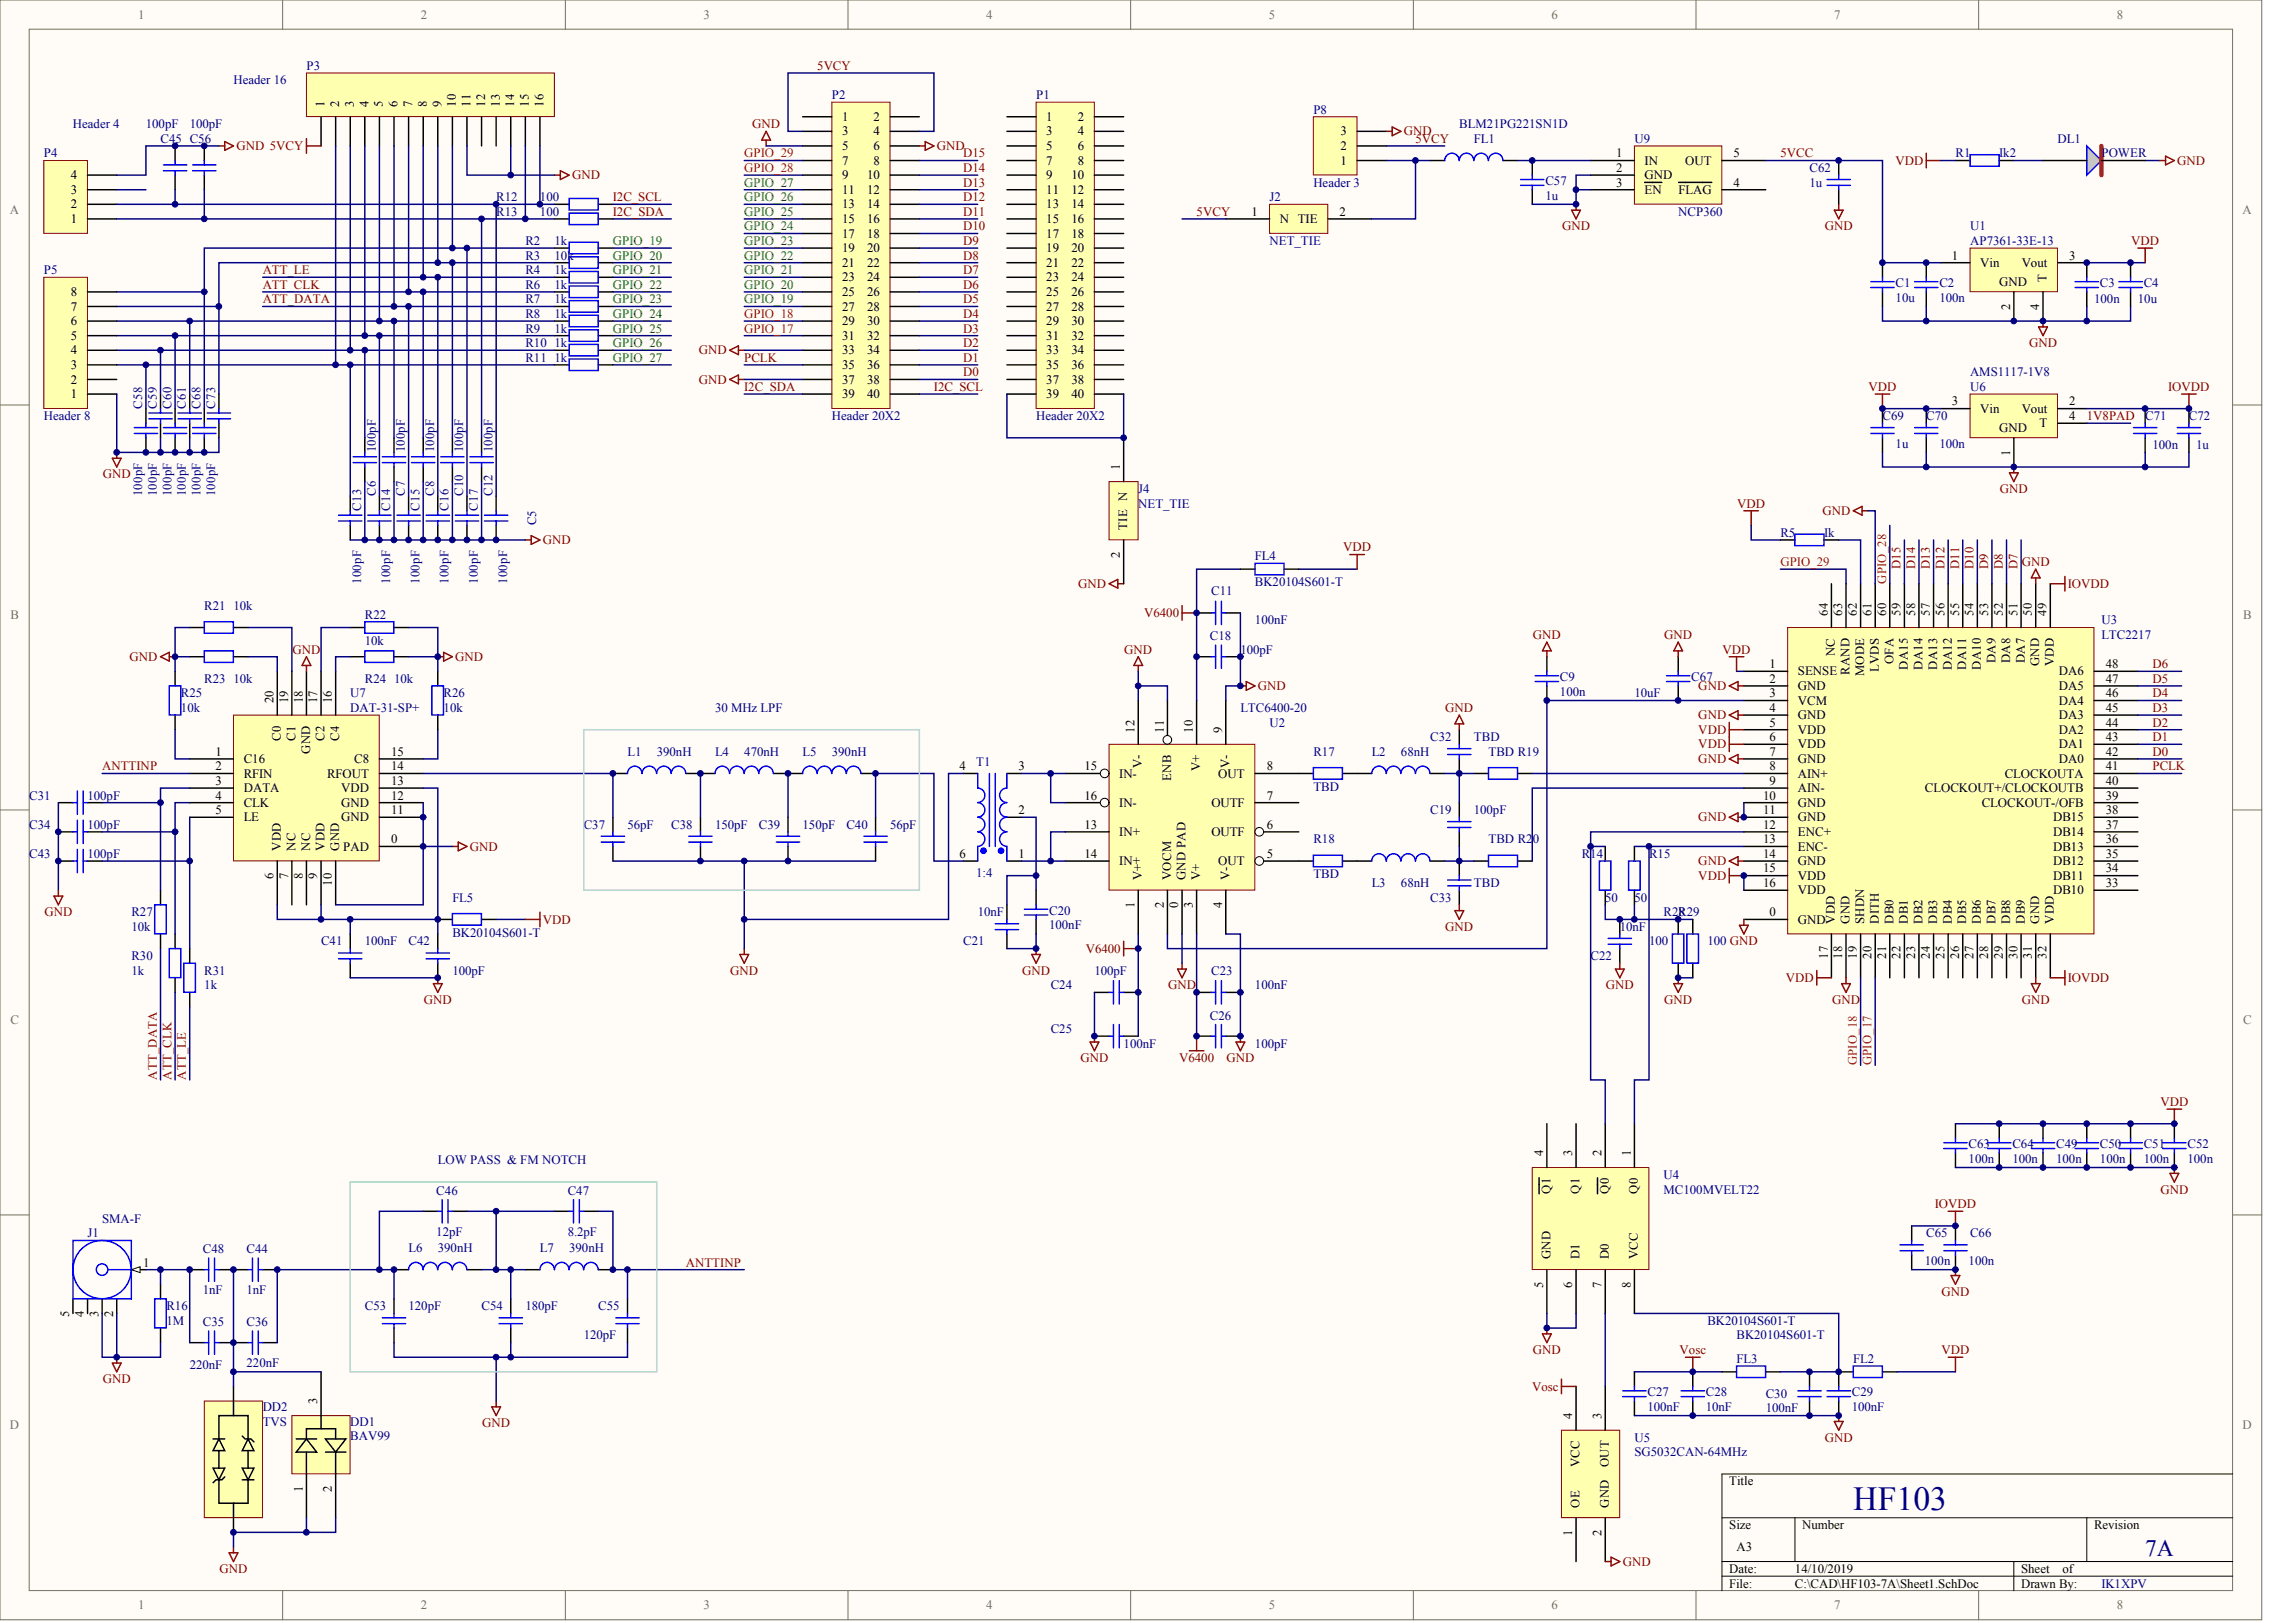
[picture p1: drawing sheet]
<svg xmlns="http://www.w3.org/2000/svg" width="840mm" height="594mm" viewBox="0 0 840 594" stroke-linecap="round" stroke-linejoin="round" font-family="sans-serif">
<defs><g id="words">
<text font-size="12.3" fill="#000080" x="678.6" y="552.7">HF103</text>
<text font-size="8.6" fill="#000080" x="785.5" y="569.7">7A</text>
<g font-size="4.7" fill="#716f64">
<text x="50.6" y="6.9">1</text>
<text x="154.1" y="6.9">2</text>
<text x="257.6" y="6.9">3</text>
<text x="361.1" y="6.9">4</text>
<text x="464.6" y="6.9">5</text>
<text x="568.1" y="6.9">6</text>
<text x="671.6" y="6.9">7</text>
<text x="775.1" y="6.9">8</text>
<text x="3.6" y="78.3">A</text>
<text x="821.2" y="78.3">A</text>
<text x="3.8" y="226.5">B</text>
<text x="821.3" y="226.5">B</text>
<text x="3.8" y="374.8">C</text>
<text x="821.3" y="374.8">C</text>
<text x="3.6" y="523">D</text>
<text x="821.2" y="523">D</text>
<text x="50.6" y="589.1">1</text>
<text x="154.1" y="589.1">2</text>
<text x="257.6" y="589.1">3</text>
<text x="361.1" y="589.1">4</text>
<text x="464.6" y="589.1">5</text>
<text x="568.1" y="589.1">6</text>
<text x="671.6" y="589.1">7</text>
<text x="775.1" y="589.1">8</text>
</g>
<g font-size="4.7" fill="#000080">
<text x="112.2" y="25.6">P3</text>
<text x="85.5" y="30.9">Header 16</text>
<text x="304.6" y="36.2">P2</text>
<text x="379.4" y="36.2">P1</text>
<text x="480.9" y="41.6">P8</text>
<text x="26.7" y="46.9">Header 4</text>
<text x="53.4" y="46.9">100pF</text>
<text x="69.5" y="46.9">100pF</text>
<text x="534.3" y="46.9">BLM21PG221SN1D</text>
<text x="58.8" y="52.3">C45 C56</text>
<text x="539.7" y="52.3">FL1</text>
<text x="598.5" y="52.3">U9</text>
<text x="753.4" y="52.3">DL1</text>
<text x="16" y="57.6">P4</text>
<text x="716" y="57.6">R1</text>
<text x="732" y="57.6">Ik2</text>
<text x="769.5" y="57.6">POWER</text>
<text x="662.6" y="63">C62</text>
<text x="480.9" y="68.3">Header 3</text>
<text x="565.9" y="67.8">C57</text>
<text x="662.6" y="68.3">1u</text>
<text x="181.7" y="73.6">R12</text>
<text x="197.7" y="73.6">100</text>
<text x="464.9" y="73.6">J2</text>
<text x="565.9" y="73.1">1u</text>
<text x="181.7" y="79">R13</text>
<text x="197.7" y="79">100</text>
<text x="614.5" y="79">NCP360</text>
<text x="192.4" y="89.7">R2</text>
<text x="203" y="89.7">1k</text>
<text x="464.9" y="89.7">NET_TIE</text>
<text x="721.4" y="84.3">U1</text>
<text x="721.4" y="89.7">AP7361-33E-13</text>
<text x="192.4" y="95">R3</text>
<text x="203" y="95">10k</text>
<text x="16" y="100.3">P5</text>
<text x="192.4" y="100.3">R4</text>
<text x="203" y="100.3">1k</text>
<text x="192.4" y="105.7">R6</text>
<text x="203" y="105.7">1k</text>
<text x="694.1" y="105.2">C1</text>
<text x="710.1" y="105.2">C2</text>
<text x="768.9" y="105.2">C3</text>
<text x="784.9" y="105.2">C4</text>
<text x="192.4" y="111">R7</text>
<text x="203" y="111">1k</text>
<text x="694.1" y="110.5">10u</text>
<text x="710.1" y="110.5">100n</text>
<text x="766.8" y="111">100n</text>
<text x="782.8" y="111">10u</text>
<text x="192.4" y="116.4">R8</text>
<text x="203" y="116.4">1k</text>
<text x="192.4" y="121.7">R9</text>
<text x="203" y="121.7">1k</text>
<text x="192.4" y="127.1">R10</text>
<text x="203" y="127.1">1k</text>
<text x="192.4" y="132.4">R11</text>
<text x="203" y="132.4">1k</text>
<text x="721.4" y="137.7">AMS1117-1V8</text>
<text x="721.4" y="143.1">U6</text>
<text x="16" y="153.8">Header 8</text>
<text x="304.6" y="153.8">Header 20X2</text>
<text x="379.4" y="153.8">Header 20X2</text>
<text x="689.3" y="153.8">C69</text>
<text x="705.3" y="153.8">C70</text>
<text x="785.5" y="153.8">C71</text>
<text x="801.5" y="153.8">C72</text>
<text x="694.1" y="163.9">1u</text>
<text x="710.1" y="163.9">100n</text>
<text x="788.2" y="164.4">100n</text>
<text x="804.2" y="164.4">1u</text>
<text x="416.8" y="180.5">J4</text>
<text x="416.8" y="185.8">NET_TIE</text>
<text x="651.9" y="196.5">R5</text>
<text x="667.9" y="196.5">Ik</text>
<text x="459.5" y="205">FL4</text>
<text x="459.5" y="214.7">BK20104S601-T</text>
<text x="443.5" y="217.9">C11</text>
<text x="74.8" y="223.2">R21</text>
<text x="85.5" y="223.2">10k</text>
<text x="133.6" y="226.4">R22</text>
<text x="459.5" y="228.6">100nF</text>
<text x="769.5" y="228.6">U3</text>
<text x="769.5" y="233.9">LTC2217</text>
<text x="133.6" y="236">10k</text>
<text x="443" y="234.4">C18</text>
<text x="454.2" y="239.2">100pF</text>
<text x="74.8" y="249.9">R23</text>
<text x="85.5" y="249.9">10k</text>
<text x="133.6" y="249.9">R24</text>
<text x="144.3" y="249.9">10k</text>
<text x="571.2" y="249.4">C9</text>
<text x="619.3" y="249.4">C67</text>
<text x="66.3" y="255.3">R25</text>
<text x="128.2" y="255.3">U7</text>
<text x="162.4" y="255.3">R26</text>
<text x="571.2" y="254.7">100n</text>
<text x="598.5" y="255.3">10uF</text>
<text x="66.3" y="260.6">10k</text>
<text x="128.2" y="260.6">DAT-31-SP+</text>
<text x="162.4" y="260.6">10k</text>
<text x="261.8" y="260.6">30 MHz LPF</text>
<text x="454.2" y="260.6">LTC6400-20</text>
<text x="464.9" y="265.9">U2</text>
<text x="523.7" y="271.3">C32</text>
<text x="539.7" y="271.3">TBD</text>
<text x="229.8" y="276.6">L1</text>
<text x="240.5" y="276.6">390nH</text>
<text x="261.8" y="276.6">L4</text>
<text x="272.5" y="276.6">470nH</text>
<text x="293.9" y="276.6">L5</text>
<text x="304.6" y="276.6">390nH</text>
<text x="357.5" y="280.4">T1</text>
<text x="480.9" y="276.6">R17</text>
<text x="502.3" y="276.6">L2</text>
<text x="513" y="276.6">68nH</text>
<text x="545" y="276.6">TBD R19</text>
<text x="10.7" y="292.7">C31</text>
<text x="32.1" y="292.7">100pF</text>
<text x="480.9" y="289.4">TBD</text>
<text x="523.7" y="298">C19</text>
<text x="539.7" y="298">100pF</text>
<text x="10.7" y="303.3">C34</text>
<text x="32.1" y="303.3">100pF</text>
<text x="213.7" y="303.3">C37</text>
<text x="229.8" y="303.3">56pF</text>
<text x="245.8" y="303.3">C38</text>
<text x="261.8" y="303.3">150pF</text>
<text x="277.9" y="303.3">C39</text>
<text x="293.9" y="303.3">150pF</text>
<text x="309.9" y="303.3">C40</text>
<text x="325.9" y="303.3">56pF</text>
<text x="480.9" y="308.7">R18</text>
<text x="545" y="308.7">TBD R20</text>
<text x="10.7" y="314">C43</text>
<text x="32.1" y="314">100pF</text>
<text x="579.2" y="314">R14</text>
<text x="603.8" y="314">R15</text>
<text x="357.5" y="321">1:4</text>
<text x="480.9" y="321.5">TBD</text>
<text x="502.3" y="324.7">L3</text>
<text x="513" y="324.7">68nH</text>
<text x="539.7" y="324.7">TBD</text>
<text x="48.1" y="335.4">R27</text>
<text x="165.6" y="330">FL5</text>
<text x="358" y="335.4">10nF</text>
<text x="384.2" y="334.9">C20</text>
<text x="523.7" y="330">C33</text>
<text x="587.8" y="330">50</text>
<text x="598.5" y="330">50</text>
<text x="609.1" y="335.4">R28</text>
<text x="614.5" y="335.4">R29</text>
<text x="48.1" y="340.7">10k</text>
<text x="384.2" y="340.2">100nF</text>
<text x="593.1" y="340.7">10nF</text>
<text x="117.6" y="346.1">C41</text>
<text x="133.6" y="346.1">100nF</text>
<text x="149.6" y="346.1">C42</text>
<text x="165.6" y="342.9">BK20104S601-T</text>
<text x="352.7" y="346.1">C21</text>
<text x="603.8" y="346.1">100</text>
<text x="625.2" y="346.1">100 GND</text>
<text x="48.1" y="351.4">R30</text>
<text x="582.4" y="351.4">C22</text>
<text x="48.1" y="356.8">1k</text>
<text x="74.8" y="356.8">R31</text>
<text x="165.6" y="356.8">100pF</text>
<text x="400.8" y="356.8">100pF</text>
<text x="443.5" y="356.8">C23</text>
<text x="74.8" y="362.1">1k</text>
<text x="384.7" y="362.1">C24</text>
<text x="459.5" y="362.1">100nF</text>
<text x="443" y="373.3">C26</text>
<text x="384.7" y="378.1">C25</text>
<text x="411.4" y="383.5">100nF</text>
<text x="459.5" y="383.5">100pF</text>
<text x="720.8" y="425.7">100n</text>
<text x="720.8" y="420.3">C63</text>
<text x="736.9" y="420.3">C64</text>
<text x="736.9" y="425.7">100n</text>
<text x="752.9" y="425.7">100n</text>
<text x="752.9" y="420.3">C49</text>
<text x="768.9" y="425.7">100n</text>
<text x="768.9" y="420.3">C50</text>
<text x="784.9" y="425.7">100n</text>
<text x="784.9" y="420.3">C51</text>
<text x="801" y="425.7">100n</text>
<text x="801" y="420.3">C52</text>
<text x="160.3" y="426.2">LOW PASS &amp; FM NOTCH</text>
<text x="609.1" y="431.5">U4</text>
<text x="159.8" y="437.4">C46</text>
<text x="207.9" y="437.4">C47</text>
<text x="609.1" y="436.9">MC100MVELT22</text>
<text x="37.4" y="447.6">SMA-F</text>
<text x="32.1" y="452.9">J1</text>
<text x="159.8" y="452.4">12pF</text>
<text x="207.9" y="452.4">8.2pF</text>
<text x="705.3" y="452.9">C65</text>
<text x="721.4" y="452.9">C66</text>
<text x="74.3" y="458.8">C48</text>
<text x="90.3" y="458.8">C44</text>
<text x="149.6" y="458.3">L6</text>
<text x="160.3" y="458.3">390nH</text>
<text x="197.7" y="458.3">L7</text>
<text x="208.4" y="458.3">390nH</text>
<text x="704.8" y="463.1">100n</text>
<text x="720.8" y="463.1">100n</text>
<text x="74.3" y="473.7">1nF</text>
<text x="90.3" y="473.7">1nF</text>
<text x="60.9" y="479.6">R16</text>
<text x="133.6" y="479.6">C53</text>
<text x="149.6" y="479.6">120pF</text>
<text x="176.3" y="479.6">C54</text>
<text x="192.4" y="479.6">180pF</text>
<text x="219.1" y="479.6">C55</text>
<text x="60.9" y="485">1M</text>
<text x="74.3" y="485.5">C35</text>
<text x="90.3" y="485.5">C36</text>
<text x="625.2" y="485">BK20104S601-T</text>
<text x="213.7" y="490.3">120pF</text>
<text x="635.9" y="490.3">BK20104S601-T</text>
<text x="69.5" y="501">220nF</text>
<text x="90.3" y="500.5">220nF</text>
<text x="635.9" y="498.9">FL3</text>
<text x="678.6" y="498.9">FL2</text>
<text x="603.3" y="511.1">C27</text>
<text x="624.6" y="511.1">C28</text>
<text x="646.6" y="511.7">C30</text>
<text x="678.1" y="511.1">C29</text>
<text x="96.2" y="516.5">DD2</text>
<text x="96.2" y="521.8">TVS</text>
<text x="128.2" y="521.8">DD1</text>
<text x="603.3" y="516.5">100nF</text>
<text x="624.6" y="516.5">10nF</text>
<text x="646.6" y="517">100nF</text>
<text x="678.1" y="516.5">100nF</text>
<text x="128.2" y="527.2">BAV99</text>
<text x="598.5" y="527.7">U5</text>
<text x="598.5" y="533">SG5032CAN-64MHz</text>
<text x="769.5" y="581.1">IK1XPV</text>
</g>
<g font-size="4.7" fill="#800000">
<text x="299.2" y="25.6">5VCY</text>
<text x="275.4" y="46.9">GND</text>
<text x="514" y="49.6">GND</text>
<text x="518.3" y="52.3">5VCY</text>
<text x="86.6" y="54.9">GND 5VCY</text>
<text x="343" y="54.9">GND</text>
<text x="352.7" y="57.6">D15</text>
<text x="651.9" y="57.6">5VCC</text>
<text x="209.5" y="65.6">GND</text>
<text x="352.7" y="63">D14</text>
<text x="694" y="60.3">VDD</text>
<text x="797.2" y="60.3">GND</text>
<text x="352.7" y="68.3">D13</text>
<text x="224.4" y="73.6">I2C_SCL</text>
<text x="352.7" y="73.6">D12</text>
<text x="224.4" y="79">I2C_SDA</text>
<text x="352.7" y="79">D11</text>
<text x="438.2" y="79">5VCY</text>
<text x="352.7" y="84.3">D10</text>
<text x="352.7" y="89.7">D9</text>
<text x="572" y="84.3">GND</text>
<text x="668.1" y="84.3">GND</text>
<text x="780.4" y="89.7">VDD</text>
<text x="352.7" y="95">D8</text>
<text x="96.2" y="100.3">ATT_LE</text>
<text x="352.7" y="100.3">D7</text>
<text x="96.2" y="105.7">ATT_CLK</text>
<text x="352.7" y="105.7">D6</text>
<text x="96.2" y="111">ATT_DATA</text>
<text x="352.7" y="111">D5</text>
<text x="352.7" y="116.4">D4</text>
<text x="352.7" y="121.7">D3</text>
<text x="255.8" y="129.7">GND</text>
<text x="352.7" y="127.1">D2</text>
<text x="742.9" y="127.1">GND</text>
<text x="272.5" y="132.4">PCLK</text>
<text x="352.7" y="137.7">D0</text>
<text x="352.7" y="132.4">D1</text>
<text x="255.8" y="140.4">GND</text>
<text x="272.5" y="143.1">I2C_SDA</text>
<text x="342" y="143.1">I2C_SCL</text>
<text x="684.2" y="143.1">VDD</text>
<text x="793.9" y="143.1">IOVDD</text>
<text x="764.1" y="153.8">1V8PAD</text>
<text x="37.6" y="175.1">GND</text>
<text x="636.1" y="185.8">VDD</text>
<text x="732.3" y="180.5">GND</text>
<text x="667.3" y="188.5">GND</text>
<text x="198.8" y="199.2">GND</text>
<text x="491.8" y="201.8">VDD</text>
<text x="740.3" y="207.2">GND</text>
<text x="394.8" y="215.2">GND</text>
<text x="757.2" y="215.2">IOVDD</text>
<text x="418.9" y="225.9">V6400</text>
<text x="561.3" y="233.9">GND</text>
<text x="609.4" y="233.9">GND</text>
<text x="107.1" y="239.2">GND</text>
<text x="411.7" y="239.2">GND</text>
<text x="630.7" y="239.2">VDD</text>
<text x="47.4" y="241.9">GND</text>
<text x="166.7" y="241.9">GND</text>
<text x="788.2" y="244.6">D6</text>
<text x="788.2" y="249.9">D5</text>
<text x="460.6" y="252.6">GND</text>
<text x="621.9" y="252.6">GND</text>
<text x="788.2" y="255.3">D4</text>
<text x="529.2" y="260.6">GND</text>
<text x="621.9" y="263.3">GND</text>
<text x="788.2" y="260.6">D3</text>
<text x="621.9" y="268.6">VDD</text>
<text x="788.2" y="265.9">D2</text>
<text x="621.9" y="274">VDD</text>
<text x="788.2" y="271.3">D1</text>
<text x="37.4" y="282">ANTTINP</text>
<text x="621.9" y="279.3">GND</text>
<text x="788.2" y="276.6">D0</text>
<text x="788.2" y="282">PCLK</text>
<text x="621.9" y="300.7">GND</text>
<text x="172.1" y="311.3">GND</text>
<text x="621.9" y="316.7">GND</text>
<text x="621.9" y="322">VDD</text>
<text x="16.2" y="335.4">GND</text>
<text x="198.8" y="338.1">VDD</text>
<text x="529.2" y="340.7">GND</text>
<text x="397.5" y="348.7">V6400</text>
<text x="267.4" y="356.8">GND</text>
<text x="374.3" y="356.8">GND</text>
<text x="653.9" y="359.4">VDD</text>
<text x="757.2" y="359.4">IOVDD</text>
<text x="427.7" y="362.1">GND</text>
<text x="588" y="362.1">GND</text>
<text x="155.2" y="367.4">GND</text>
<text x="609.4" y="367.4">GND</text>
<text x="670.8" y="367.4">GND</text>
<text x="740.3" y="367.4">GND</text>
<text x="395.6" y="388.8">GND</text>
<text x="431.7" y="388.8">V6400</text>
<text x="449.1" y="388.8">GND</text>
<text x="791" y="404.8">VDD</text>
<text x="791" y="436.9">GND</text>
<text x="708.4" y="442.2">IOVDD</text>
<text x="251.1" y="463.6">ANTTINP</text>
<text x="710.9" y="474.3">GND</text>
<text x="561.3" y="495.6">GND</text>
<text x="615" y="495.6">Vosc</text>
<text x="710.9" y="495.6">VDD</text>
<text x="37.6" y="506.3">GND</text>
<text x="561" y="509">Vosc</text>
<text x="176.5" y="522.4">GND</text>
<text x="668.1" y="527.7">GND</text>
<text x="80.4" y="575.8">GND</text>
<text x="594.2" y="573.1">GND</text>
</g>
<g font-size="4.7">
<text x="308.3" y="44.3">1</text>
<text x="319.9" y="44.3">2</text>
<text x="383.1" y="44.3">1</text>
<text x="394.7" y="44.3">2</text>
<text x="308.3" y="49.6">3</text>
<text x="319.9" y="49.6">4</text>
<text x="383.1" y="49.6">3</text>
<text x="394.7" y="49.6">4</text>
<text x="490.8" y="49.6">3</text>
<text x="308.3" y="54.9">5</text>
<text x="319.9" y="54.9">6</text>
<text x="383.1" y="54.9">5</text>
<text x="394.7" y="54.9">6</text>
<text x="490.8" y="54.9">2</text>
<text x="591.8" y="57.6">1</text>
<text x="634.8" y="57.6">5</text>
<text x="26" y="65.6">4</text>
<text x="308.3" y="60.3">7</text>
<text x="308.3" y="65.6">9</text>
<text x="317.5" y="65.6">10</text>
<text x="319.9" y="60.3">8</text>
<text x="383.1" y="60.3">7</text>
<text x="383.1" y="65.6">9</text>
<text x="392.3" y="65.6">10</text>
<text x="394.7" y="60.3">8</text>
<text x="490.8" y="60.3">1</text>
<text x="591.8" y="63">2</text>
<text x="602.2" y="60.3">IN</text>
<text x="602.2" y="65.6">GND</text>
<text x="617.1" y="60.3">OUT</text>
<text x="26" y="71">3</text>
<text x="308.3" y="71">11</text>
<text x="317.5" y="71">12</text>
<text x="383.1" y="71">11</text>
<text x="392.3" y="71">12</text>
<text x="591.8" y="68.3">3</text>
<text x="602.2" y="71">EN</text>
<text x="614.7" y="71">FLAG</text>
<text x="634.8" y="68.3">4</text>
<text x="26" y="76.3">2</text>
<text x="308.3" y="76.3">13</text>
<text x="317.5" y="76.3">14</text>
<text x="383.1" y="76.3">13</text>
<text x="392.3" y="76.3">14</text>
<text x="26" y="81.6">1</text>
<text x="308.3" y="81.6">15</text>
<text x="317.5" y="81.6">16</text>
<text x="383.1" y="81.6">15</text>
<text x="392.3" y="81.6">16</text>
<text x="458.3" y="79">1</text>
<text x="468.6" y="81.6">N TIE</text>
<text x="490.5" y="79">2</text>
<text x="308.3" y="87">17</text>
<text x="317.5" y="87">18</text>
<text x="383.1" y="87">17</text>
<text x="392.3" y="87">18</text>
<text x="308.3" y="92.3">19</text>
<text x="317.5" y="92.3">20</text>
<text x="383.1" y="92.3">19</text>
<text x="392.3" y="92.3">20</text>
<text x="714.7" y="95">1</text>
<text x="757.7" y="95">3</text>
<text x="308.3" y="97.7">21</text>
<text x="317.5" y="97.7">22</text>
<text x="383.1" y="97.7">21</text>
<text x="392.3" y="97.7">22</text>
<text x="725.1" y="97.7">Vin</text>
<text x="740.3" y="97.7">Vout</text>
<text x="308.3" y="103">23</text>
<text x="317.5" y="103">24</text>
<text x="383.1" y="103">23</text>
<text x="392.3" y="103">24</text>
<text x="732" y="104.6">GND</text>
<text x="26" y="113.7">7</text>
<text x="26" y="108.4">8</text>
<text x="308.3" y="108.4">25</text>
<text x="308.3" y="113.7">27</text>
<text x="317.5" y="108.4">26</text>
<text x="317.5" y="113.7">28</text>
<text x="383.1" y="108.4">25</text>
<text x="383.1" y="113.7">27</text>
<text x="392.3" y="108.4">26</text>
<text x="392.3" y="113.7">28</text>
<text x="26" y="119">6</text>
<text x="308.3" y="119">29</text>
<text x="317.5" y="119">30</text>
<text x="383.1" y="119">29</text>
<text x="392.3" y="119">30</text>
<text x="26" y="124.4">5</text>
<text x="308.3" y="124.4">31</text>
<text x="317.5" y="124.4">32</text>
<text x="383.1" y="124.4">31</text>
<text x="392.3" y="124.4">32</text>
<text x="26" y="129.7">4</text>
<text x="308.3" y="129.7">33</text>
<text x="317.5" y="129.7">34</text>
<text x="383.1" y="129.7">33</text>
<text x="392.3" y="129.7">34</text>
<text x="26" y="135.1">3</text>
<text x="308.3" y="135.1">35</text>
<text x="317.5" y="135.1">36</text>
<text x="383.1" y="135.1">35</text>
<text x="392.3" y="135.1">36</text>
<text x="26" y="140.4">2</text>
<text x="308.3" y="140.4">37</text>
<text x="317.5" y="140.4">38</text>
<text x="383.1" y="140.4">37</text>
<text x="392.3" y="140.4">38</text>
<text x="26" y="145.8">1</text>
<text x="308.3" y="145.8">39</text>
<text x="317.5" y="145.8">40</text>
<text x="383.1" y="145.8">39</text>
<text x="392.3" y="145.8">40</text>
<text x="714.7" y="148.4">3</text>
<text x="757.7" y="148.4">2</text>
<text x="725.1" y="151.1">Vin</text>
<text x="740.3" y="151.1">Vout</text>
<text x="757.7" y="153.8">4</text>
<text x="732" y="158">GND</text>
<text x="746.8" y="156.4">T</text>
<text x="647.9" y="244.6">1</text>
<text x="771.1" y="244.6">48</text>
<text x="647.9" y="249.9">2</text>
<text x="658.3" y="247.2">SENSE</text>
<text x="753.8" y="247.2">DA6</text>
<text x="771.1" y="249.9">47</text>
<text x="647.9" y="255.3">3</text>
<text x="658.3" y="252.6">GND</text>
<text x="658.3" y="257.9">VCM</text>
<text x="753.8" y="257.9">DA4</text>
<text x="753.8" y="252.6">DA5</text>
<text x="771.1" y="255.3">46</text>
<text x="647.9" y="260.6">4</text>
<text x="658.3" y="263.3">GND</text>
<text x="753.8" y="263.3">DA3</text>
<text x="771.1" y="260.6">45</text>
<text x="647.9" y="265.9">5</text>
<text x="658.3" y="268.6">VDD</text>
<text x="753.8" y="268.6">DA2</text>
<text x="771.1" y="265.9">44</text>
<text x="647.9" y="271.3">6</text>
<text x="658.3" y="274">VDD</text>
<text x="753.8" y="274">DA1</text>
<text x="771.1" y="271.3">43</text>
<text x="78.9" y="276.6">1</text>
<text x="78.9" y="282">2</text>
<text x="89.2" y="279.3">C16</text>
<text x="129.7" y="279.3">C8</text>
<text x="143.2" y="282">14</text>
<text x="143.2" y="276.6">15</text>
<text x="351.4" y="282">4</text>
<text x="373" y="282">3</text>
<text x="397.1" y="282">15</text>
<text x="463.8" y="282">8</text>
<text x="647.9" y="276.6">7</text>
<text x="647.9" y="282">8</text>
<text x="658.3" y="279.3">GND</text>
<text x="753.8" y="279.3">DA0</text>
<text x="771.1" y="282">41</text>
<text x="771.1" y="276.6">42</text>
<text x="78.9" y="287.3">3</text>
<text x="89.2" y="284.6">RFIN</text>
<text x="119.8" y="284.6">RFOUT</text>
<text x="143.2" y="287.3">13</text>
<text x="409.8" y="284.6">IN-</text>
<text x="446.1" y="284.6">OUT</text>
<text x="647.9" y="287.3">9</text>
<text x="658.3" y="284.6">AIN+</text>
<text x="734.1" y="284.6">CLOCKOUTA</text>
<text x="771.1" y="287.3">40</text>
<text x="78.9" y="292.7">4</text>
<text x="89.2" y="290">DATA</text>
<text x="124.9" y="290">VDD</text>
<text x="143.2" y="292.7">12</text>
<text x="397.1" y="292.7">16</text>
<text x="463.8" y="292.7">7</text>
<text x="645.6" y="292.7">10</text>
<text x="658.3" y="290">AIN-</text>
<text x="704.8" y="290">CLOCKOUT+/CLOCKOUTB</text>
<text x="771.1" y="292.7">39</text>
<text x="78.9" y="298">5</text>
<text x="89.2" y="295.3">CLK</text>
<text x="124.9" y="295.3">GND</text>
<text x="143.2" y="298">11</text>
<text x="373" y="298">2</text>
<text x="409.8" y="295.3">IN-</text>
<text x="443.6" y="295.3">OUTF</text>
<text x="645.6" y="298">11</text>
<text x="658.3" y="295.3">GND</text>
<text x="725.6" y="295.3">CLOCKOUT-/OFB</text>
<text x="771.1" y="298">38</text>
<text x="89.2" y="300.7">LE</text>
<text x="124.9" y="300.7">GND</text>
<text x="397.1" y="303.3">13</text>
<text x="463.8" y="303.3">6</text>
<text x="645.6" y="303.3">12</text>
<text x="658.3" y="300.7">GND</text>
<text x="751.8" y="300.7">DB15</text>
<text x="771.1" y="303.3">37</text>
<text x="125.7" y="311.3">PAD</text>
<text x="143.2" y="308.7">0</text>
<text x="409.8" y="306">IN+</text>
<text x="443.6" y="306">OUTF</text>
<text x="645.6" y="308.7">13</text>
<text x="658.3" y="306">ENC+</text>
<text x="658.3" y="311.3">ENC-</text>
<text x="751.8" y="311.3">DB13</text>
<text x="751.8" y="306">DB14</text>
<text x="771.1" y="308.7">36</text>
<text x="351.4" y="314">6</text>
<text x="373" y="314">1</text>
<text x="397.1" y="314">14</text>
<text x="409.8" y="316.7">IN+</text>
<text x="446.1" y="316.7">OUT</text>
<text x="463.8" y="314">5</text>
<text x="645.6" y="314">14</text>
<text x="658.3" y="316.7">GND</text>
<text x="751.8" y="316.7">DB12</text>
<text x="771.1" y="314">35</text>
<text x="645.6" y="319.4">15</text>
<text x="658.3" y="322">VDD</text>
<text x="751.8" y="322">DB11</text>
<text x="771.1" y="319.4">34</text>
<text x="645.6" y="324.7">16</text>
<text x="658.3" y="327.4">VDD</text>
<text x="751.8" y="327.4">DB10</text>
<text x="771.1" y="324.7">33</text>
<text x="647.9" y="335.4">0</text>
<text x="658.3" y="338.1">GND</text>
<text x="52.4" y="463.6">1</text>
<text x="633.2" y="543.7">Title</text>
<text x="633.2" y="559.7">Size</text>
<text x="659.9" y="559.7">Number</text>
<text x="766.8" y="559.7">Revision</text>
<text x="635.9" y="567.8">A3</text>
<text x="633.2" y="575.8">Date:</text>
<text x="657.2" y="575.8">14/10/2019</text>
<text x="740.1" y="575.8">Sheet</text>
<text x="755.2" y="575.8">of</text>
<text x="633.2" y="581.1">File:</text>
<text x="657.2" y="581.1">C:\CAD\HF103-7A\Sheet1.SchDoc</text>
<text x="740.1" y="581.1">Drawn By:</text>
</g>
<g font-size="4.7" fill="#f00">
<text x="272.5" y="57.6">GPIO_29</text>
<text x="272.5" y="63">GPIO_28</text>
<text x="272.5" y="116.4">GPIO_18</text>
<text x="272.5" y="121.7">GPIO_17</text>
<text x="651.9" y="207.2">GPIO_29</text>
</g>
<g font-size="4.7" fill="#008000">
<text x="272.5" y="68.3">GPIO_27</text>
<text x="272.5" y="73.6">GPIO_26</text>
<text x="272.5" y="79">GPIO_25</text>
<text x="224.4" y="89.7">GPIO_19</text>
<text x="272.5" y="89.7">GPIO_23</text>
<text x="272.5" y="84.3">GPIO_24</text>
<text x="224.4" y="95">GPIO_20</text>
<text x="272.5" y="95">GPIO_22</text>
<text x="224.4" y="100.3">GPIO_21</text>
<text x="272.5" y="100.3">GPIO_21</text>
<text x="224.4" y="105.7">GPIO_22</text>
<text x="272.5" y="105.7">GPIO_20</text>
<text x="224.4" y="111">GPIO_23</text>
<text x="272.5" y="111">GPIO_19</text>
<text x="224.4" y="116.4">GPIO_24</text>
<text x="224.4" y="121.7">GPIO_25</text>
<text x="224.4" y="127.1">GPIO_26</text>
<text x="224.4" y="132.4">GPIO_27</text>
</g>
<g font-size="4.6">
<text x="118.9" y="39" transform="rotate(-90 118.9 39)">1</text>
<text x="124.2" y="39" transform="rotate(-90 124.2 39)">2</text>
<text x="129.6" y="39" transform="rotate(-90 129.6 39)">3</text>
<text x="134.9" y="39" transform="rotate(-90 134.9 39)">4</text>
<text x="140.2" y="39" transform="rotate(-90 140.2 39)">5</text>
<text x="145.6" y="39" transform="rotate(-90 145.6 39)">6</text>
<text x="150.9" y="39" transform="rotate(-90 150.9 39)">7</text>
<text x="156.3" y="39" transform="rotate(-90 156.3 39)">8</text>
<text x="161.6" y="39" transform="rotate(-90 161.6 39)">9</text>
<text x="167" y="39" transform="rotate(-90 167 39)">10</text>
<text x="172.3" y="39" transform="rotate(-90 172.3 39)">11</text>
<text x="177.6" y="39" transform="rotate(-90 177.6 39)">12</text>
<text x="183" y="39" transform="rotate(-90 183 39)">13</text>
<text x="188.3" y="39" transform="rotate(-90 188.3 39)">14</text>
<text x="193.7" y="39" transform="rotate(-90 193.7 39)">15</text>
<text x="199" y="39" transform="rotate(-90 199 39)">16</text>
<text x="749.4" y="103.1" transform="rotate(-90 749.4 103.1)">T</text>
<text x="736" y="113.5" transform="rotate(-90 736 113.5)">2</text>
<text x="746.7" y="113.5" transform="rotate(-90 746.7 113.5)">4</text>
<text x="736" y="166.9" transform="rotate(-90 736 166.9)">1</text>
<text x="410.1" y="172" transform="rotate(-90 410.1 172)">1</text>
<text x="412.8" y="193.9" transform="rotate(-90 412.8 193.9)">TIE N</text>
<text x="410.1" y="204.3" transform="rotate(-90 410.1 204.3)">2</text>
<text x="669.2" y="225.4" transform="rotate(-90 669.2 225.4)">64</text>
<text x="674.6" y="225.4" transform="rotate(-90 674.6 225.4)">63</text>
<text x="679.9" y="225.4" transform="rotate(-90 679.9 225.4)">62</text>
<text x="685.3" y="225.4" transform="rotate(-90 685.3 225.4)">61</text>
<text x="690.6" y="225.4" transform="rotate(-90 690.6 225.4)">60</text>
<text x="696" y="225.4" transform="rotate(-90 696 225.4)">59</text>
<text x="701.3" y="225.4" transform="rotate(-90 701.3 225.4)">58</text>
<text x="706.6" y="225.4" transform="rotate(-90 706.6 225.4)">57</text>
<text x="712" y="225.4" transform="rotate(-90 712 225.4)">56</text>
<text x="717.3" y="225.4" transform="rotate(-90 717.3 225.4)">55</text>
<text x="722.7" y="225.4" transform="rotate(-90 722.7 225.4)">54</text>
<text x="728" y="225.4" transform="rotate(-90 728 225.4)">53</text>
<text x="733.4" y="225.4" transform="rotate(-90 733.4 225.4)">52</text>
<text x="738.7" y="225.4" transform="rotate(-90 738.7 225.4)">51</text>
<text x="744" y="225.4" transform="rotate(-90 744 225.4)">50</text>
<text x="749.4" y="225.4" transform="rotate(-90 749.4 225.4)">49</text>
<text x="671.9" y="240.1" transform="rotate(-90 671.9 240.1)">NC</text>
<text x="687.9" y="246" transform="rotate(-90 687.9 246)">LVDS</text>
<text x="693.3" y="243.1" transform="rotate(-90 693.3 243.1)">OFA</text>
<text x="698.6" y="245.2" transform="rotate(-90 698.6 245.2)">DA15</text>
<text x="704" y="245.2" transform="rotate(-90 704 245.2)">DA14</text>
<text x="709.3" y="245.2" transform="rotate(-90 709.3 245.2)">DA13</text>
<text x="714.7" y="245.2" transform="rotate(-90 714.7 245.2)">DA12</text>
<text x="720" y="245.2" transform="rotate(-90 720 245.2)">DA11</text>
<text x="725.3" y="245.2" transform="rotate(-90 725.3 245.2)">DA10</text>
<text x="730.7" y="242.8" transform="rotate(-90 730.7 242.8)">DA9</text>
<text x="736" y="242.8" transform="rotate(-90 736 242.8)">DA8</text>
<text x="741.4" y="242.8" transform="rotate(-90 741.4 242.8)">DA7</text>
<text x="746.7" y="243.9" transform="rotate(-90 746.7 243.9)">GND</text>
<text x="752.1" y="243.9" transform="rotate(-90 752.1 243.9)">VDD</text>
<text x="677.2" y="247.1" transform="rotate(-90 677.2 247.1)">RAND</text>
<text x="682.6" y="247.6" transform="rotate(-90 682.6 247.6)">MODE</text>
<text x="100.2" y="257.5" transform="rotate(-90 100.2 257.5)">20</text>
<text x="105.5" y="257.5" transform="rotate(-90 105.5 257.5)">19</text>
<text x="110.8" y="257.5" transform="rotate(-90 110.8 257.5)">18</text>
<text x="116.2" y="257.5" transform="rotate(-90 116.2 257.5)">17</text>
<text x="121.5" y="257.5" transform="rotate(-90 121.5 257.5)">16</text>
<text x="415.4" y="268.2" transform="rotate(-90 415.4 268.2)">12</text>
<text x="426.1" y="268.2" transform="rotate(-90 426.1 268.2)">11</text>
<text x="436.8" y="268.2" transform="rotate(-90 436.8 268.2)">10</text>
<text x="447.5" y="268.2" transform="rotate(-90 447.5 268.2)">9</text>
<text x="102.8" y="271.1" transform="rotate(-90 102.8 271.1)">C0</text>
<text x="108.2" y="271.1" transform="rotate(-90 108.2 271.1)">C1</text>
<text x="113.5" y="275.9" transform="rotate(-90 113.5 275.9)">GND</text>
<text x="118.9" y="271.1" transform="rotate(-90 118.9 271.1)">C2</text>
<text x="124.2" y="271.1" transform="rotate(-90 124.2 271.1)">C4</text>
<text x="418.1" y="281.3" transform="rotate(-90 418.1 281.3)">V-</text>
<text x="450.2" y="281.3" transform="rotate(-90 450.2 281.3)">V-</text>
<text x="428.8" y="285.8" transform="rotate(-90 428.8 285.8)">ENB</text>
<text x="439.5" y="282.4" transform="rotate(-90 439.5 282.4)">V+</text>
<text x="102.8" y="311.4" transform="rotate(-90 102.8 311.4)">VDD</text>
<text x="108.2" y="311.4" transform="rotate(-90 108.2 311.4)">NC</text>
<text x="113.5" y="311.4" transform="rotate(-90 113.5 311.4)">NC</text>
<text x="118.9" y="311.4" transform="rotate(-90 118.9 311.4)">VDD</text>
<text x="124.2" y="311.4" transform="rotate(-90 124.2 311.4)">GND</text>
<text x="100.2" y="321.9" transform="rotate(-90 100.2 321.9)">6</text>
<text x="105.5" y="321.9" transform="rotate(-90 105.5 321.9)">7</text>
<text x="110.8" y="321.9" transform="rotate(-90 110.8 321.9)">8</text>
<text x="116.2" y="321.9" transform="rotate(-90 116.2 321.9)">9</text>
<text x="418.1" y="322.1" transform="rotate(-90 418.1 322.1)">V+</text>
<text x="428.8" y="322.1" transform="rotate(-90 428.8 322.1)">VOCM</text>
<text x="434.1" y="322.1" transform="rotate(-90 434.1 322.1)">GND PAD</text>
<text x="439.5" y="322.1" transform="rotate(-90 439.5 322.1)">V+</text>
<text x="450.2" y="322.1" transform="rotate(-90 450.2 322.1)">V-</text>
<text x="121.5" y="324.3" transform="rotate(-90 121.5 324.3)">10</text>
<text x="415.4" y="332.5" transform="rotate(-90 415.4 332.5)">1</text>
<text x="426.1" y="332.5" transform="rotate(-90 426.1 332.5)">2</text>
<text x="431.5" y="332.5" transform="rotate(-90 431.5 332.5)">0</text>
<text x="436.8" y="332.5" transform="rotate(-90 436.8 332.5)">3</text>
<text x="447.5" y="332.5" transform="rotate(-90 447.5 332.5)">4</text>
<text x="671.9" y="338.1" transform="rotate(-90 671.9 338.1)">VDD</text>
<text x="677.2" y="338.1" transform="rotate(-90 677.2 338.1)">GND</text>
<text x="682.6" y="338.1" transform="rotate(-90 682.6 338.1)">SHDN</text>
<text x="687.9" y="338.1" transform="rotate(-90 687.9 338.1)">DITH</text>
<text x="693.3" y="338.1" transform="rotate(-90 693.3 338.1)">DB0</text>
<text x="698.6" y="338.1" transform="rotate(-90 698.6 338.1)">DB1</text>
<text x="704" y="338.1" transform="rotate(-90 704 338.1)">DB2</text>
<text x="709.3" y="338.1" transform="rotate(-90 709.3 338.1)">DB3</text>
<text x="714.7" y="338.1" transform="rotate(-90 714.7 338.1)">DB4</text>
<text x="720" y="338.1" transform="rotate(-90 720 338.1)">DB5</text>
<text x="725.3" y="338.1" transform="rotate(-90 725.3 338.1)">DB6</text>
<text x="730.7" y="338.1" transform="rotate(-90 730.7 338.1)">DB7</text>
<text x="736" y="338.1" transform="rotate(-90 736 338.1)">DB8</text>
<text x="741.4" y="338.1" transform="rotate(-90 741.4 338.1)">DB9</text>
<text x="746.7" y="338.1" transform="rotate(-90 746.7 338.1)">GND</text>
<text x="752.1" y="338.1" transform="rotate(-90 752.1 338.1)">VDD</text>
<text x="669.2" y="351" transform="rotate(-90 669.2 351)">17</text>
<text x="674.6" y="351" transform="rotate(-90 674.6 351)">18</text>
<text x="679.9" y="351" transform="rotate(-90 679.9 351)">19</text>
<text x="685.3" y="351" transform="rotate(-90 685.3 351)">20</text>
<text x="690.6" y="351" transform="rotate(-90 690.6 351)">21</text>
<text x="696" y="351" transform="rotate(-90 696 351)">22</text>
<text x="701.3" y="351" transform="rotate(-90 701.3 351)">23</text>
<text x="706.6" y="351" transform="rotate(-90 706.6 351)">24</text>
<text x="712" y="351" transform="rotate(-90 712 351)">25</text>
<text x="717.3" y="351" transform="rotate(-90 717.3 351)">26</text>
<text x="722.7" y="351" transform="rotate(-90 722.7 351)">27</text>
<text x="728" y="351" transform="rotate(-90 728 351)">28</text>
<text x="733.4" y="351" transform="rotate(-90 733.4 351)">29</text>
<text x="738.7" y="351" transform="rotate(-90 738.7 351)">30</text>
<text x="744" y="351" transform="rotate(-90 744 351)">31</text>
<text x="749.4" y="351" transform="rotate(-90 749.4 351)">32</text>
<text x="565" y="423.1" transform="rotate(-90 565 423.1)">4</text>
<text x="575.7" y="423.1" transform="rotate(-90 575.7 423.1)">3</text>
<text x="586.4" y="423.1" transform="rotate(-90 586.4 423.1)">2</text>
<text x="597.1" y="423.1" transform="rotate(-90 597.1 423.1)">1</text>
<text x="567.7" y="437" transform="rotate(-90 567.7 437)">Q1</text>
<text x="578.4" y="437" transform="rotate(-90 578.4 437)">Q1</text>
<text x="589.1" y="437" transform="rotate(-90 589.1 437)">Q0</text>
<text x="599.8" y="437" transform="rotate(-90 599.8 437)">Q0</text>
<text x="567.7" y="461" transform="rotate(-90 567.7 461)">GND</text>
<text x="578.4" y="461" transform="rotate(-90 578.4 461)">D1</text>
<text x="589.1" y="461" transform="rotate(-90 589.1 461)">D0</text>
<text x="599.8" y="461" transform="rotate(-90 599.8 461)">VCC</text>
<text x="565" y="471.4" transform="rotate(-90 565 471.4)">5</text>
<text x="575.7" y="471.4" transform="rotate(-90 575.7 471.4)">6</text>
<text x="586.4" y="471.4" transform="rotate(-90 586.4 471.4)">7</text>
<text x="597.1" y="471.4" transform="rotate(-90 597.1 471.4)">8</text>
<text x="25.4" y="482.1" transform="rotate(-90 25.4 482.1)">5</text>
<text x="30.7" y="482.1" transform="rotate(-90 30.7 482.1)">4</text>
<text x="36" y="482.1" transform="rotate(-90 36 482.1)">3</text>
<text x="41.4" y="482.1" transform="rotate(-90 41.4 482.1)">2</text>
<text x="116.2" y="513.9" transform="rotate(-90 116.2 513.9)">3</text>
<text x="575.7" y="519.2" transform="rotate(-90 575.7 519.2)">4</text>
<text x="586.4" y="519.2" transform="rotate(-90 586.4 519.2)">3</text>
<text x="578.4" y="537.1" transform="rotate(-90 578.4 537.1)">VCC</text>
<text x="589.1" y="537.1" transform="rotate(-90 589.1 537.1)">OUT</text>
<text x="110.8" y="546.2" transform="rotate(-90 110.8 546.2)">1</text>
<text x="121.5" y="546.2" transform="rotate(-90 121.5 546.2)">2</text>
<text x="578.4" y="551.8" transform="rotate(-90 578.4 551.8)">OE</text>
<text x="589.1" y="551.8" transform="rotate(-90 589.1 551.8)">GND</text>
<text x="575.7" y="562.2" transform="rotate(-90 575.7 562.2)">1</text>
<text x="586.4" y="562.2" transform="rotate(-90 586.4 562.2)">2</text>
</g>
<g font-size="4.6" fill="#000080">
<text x="52.1" y="149.6" transform="rotate(-90 52.1 149.6)">C58</text>
<text x="57.4" y="149.6" transform="rotate(-90 57.4 149.6)">C59</text>
<text x="62.8" y="149.6" transform="rotate(-90 62.8 149.6)">C60</text>
<text x="68.1" y="149.6" transform="rotate(-90 68.1 149.6)">C61</text>
<text x="73.4" y="149.6" transform="rotate(-90 73.4 149.6)">C68</text>
<text x="78.8" y="149.6" transform="rotate(-90 78.8 149.6)">C73</text>
<text x="137.6" y="165.6" transform="rotate(-90 137.6 165.6)">100pF</text>
<text x="148.3" y="165.6" transform="rotate(-90 148.3 165.6)">100pF</text>
<text x="158.9" y="165.6" transform="rotate(-90 158.9 165.6)">100pF</text>
<text x="169.6" y="165.6" transform="rotate(-90 169.6 165.6)">100pF</text>
<text x="180.3" y="165.6" transform="rotate(-90 180.3 165.6)">100pF</text>
<text x="52.1" y="181.6" transform="rotate(-90 52.1 181.6)">100pF</text>
<text x="57.4" y="181.6" transform="rotate(-90 57.4 181.6)">100pF</text>
<text x="62.8" y="181.6" transform="rotate(-90 62.8 181.6)">100pF</text>
<text x="68.1" y="181.6" transform="rotate(-90 68.1 181.6)">100pF</text>
<text x="73.4" y="181.6" transform="rotate(-90 73.4 181.6)">100pF</text>
<text x="78.8" y="181.6" transform="rotate(-90 78.8 181.6)">100pF</text>
<text x="137.6" y="181.6" transform="rotate(-90 137.6 181.6)">C6</text>
<text x="148.3" y="181.6" transform="rotate(-90 148.3 181.6)">C7</text>
<text x="158.9" y="181.6" transform="rotate(-90 158.9 181.6)">C8</text>
<text x="169.6" y="181.6" transform="rotate(-90 169.6 181.6)">C10</text>
<text x="180.3" y="181.6" transform="rotate(-90 180.3 181.6)">C12</text>
<text x="132.2" y="187" transform="rotate(-90 132.2 187)">C13</text>
<text x="142.9" y="187" transform="rotate(-90 142.9 187)">C14</text>
<text x="153.6" y="187" transform="rotate(-90 153.6 187)">C15</text>
<text x="164.3" y="187" transform="rotate(-90 164.3 187)">C16</text>
<text x="175" y="187" transform="rotate(-90 175 187)">C17</text>
<text x="196.3" y="192.3" transform="rotate(-90 196.3 192.3)">C5</text>
<text x="132.2" y="213.7" transform="rotate(-90 132.2 213.7)">100pF</text>
<text x="142.9" y="213.7" transform="rotate(-90 142.9 213.7)">100pF</text>
<text x="153.6" y="213.7" transform="rotate(-90 153.6 213.7)">100pF</text>
<text x="164.3" y="213.7" transform="rotate(-90 164.3 213.7)">100pF</text>
<text x="175" y="213.7" transform="rotate(-90 175 213.7)">100pF</text>
<text x="185.7" y="213.7" transform="rotate(-90 185.7 213.7)">100pF</text>
</g>
<g font-size="4.6" fill="#800000">
<text x="696" y="208.3" transform="rotate(-90 696 208.3)">D15</text>
<text x="701.3" y="208.3" transform="rotate(-90 701.3 208.3)">D14</text>
<text x="706.6" y="208.3" transform="rotate(-90 706.6 208.3)">D13</text>
<text x="712" y="208.3" transform="rotate(-90 712 208.3)">D12</text>
<text x="717.3" y="208.3" transform="rotate(-90 717.3 208.3)">D11</text>
<text x="722.7" y="208.3" transform="rotate(-90 722.7 208.3)">D10</text>
<text x="728" y="208.3" transform="rotate(-90 728 208.3)">D9</text>
<text x="733.4" y="208.3" transform="rotate(-90 733.4 208.3)">D8</text>
<text x="738.7" y="208.3" transform="rotate(-90 738.7 208.3)">D7</text>
<text x="57.4" y="395.3" transform="rotate(-90 57.4 395.3)">ATT_DATA</text>
<text x="62.8" y="395.3" transform="rotate(-90 62.8 395.3)">ATT_CLK</text>
<text x="68.1" y="395.3" transform="rotate(-90 68.1 395.3)">ATT_LE</text>
</g>
<g font-size="4.6" fill="#f00">
<text x="690.6" y="213.7" transform="rotate(-90 690.6 213.7)">GPIO_28</text>
<text x="679.9" y="390" transform="rotate(-90 679.9 390)">GPIO_18</text>
<text x="685.3" y="390" transform="rotate(-90 685.3 390)">GPIO_17</text>
</g>
</g></defs>
<g fill="#fffcf8" stroke="#716f64" stroke-width=".37">
<path d="M0 0h828.2v592.9h-828.2z"/>
<path d="M10.7 10.7h806.8v571.5h-806.8z"/>
</g>
<g fill="none" stroke="#716f64" stroke-width=".37">
<path d="M103.5 0v10.7M207 0v10.7M310.5 0v10.7M414 0v10.7M517.5 0v10.7M621 0v10.7M724.5 0v10.7M0 148.2h10.7M817.5 148.2h10.7M0 296.5h10.7M817.5 296.5h10.7M0 444.7h10.7"/>
<path d="M817.5 444.7h10.7M103.5 582.3v10.7M207 582.3v10.7M310.5 582.3v10.7M414 582.3v10.7M517.5 582.3v10.7M621 582.3v10.7M724.5 582.3v10.7"/>
</g>
<path d="M817.5 539.5h-187v42.8M630.5 555.6h187M657.2 555.6v16M764.1 555.6v16M630.5 571.6h187M630.5 576.9h187M737.4 571.6v10.7" fill="none" stroke="#000" stroke-width=".37"/>
<path d="M304.6 37.4h21.3v112.1h-21.3z" fill="#ffffb0" stroke="#800000" stroke-width=".37"/>
<g fill="none" stroke="#000" stroke-width=".53">
<path d="M293.9 42.7h10.7M293.9 48.1h10.7M293.9 53.4h10.7M293.9 58.8h10.7M325.9 42.7h10.7M325.9 48.1h10.7M325.9 53.4h10.7M325.9 58.8h10.7M293.9 64.1h10.7M293.9 69.4h10.7M293.9 74.8h10.7M325.9 64.1h10.7"/>
<path d="M325.9 69.4h10.7M325.9 74.8h10.7M293.9 80.1h10.7M293.9 85.5h10.7M293.9 90.8h10.7M293.9 96.2h10.7M325.9 80.1h10.7M325.9 85.5h10.7M325.9 90.8h10.7M325.9 96.2h10.7M293.9 101.5h10.7M293.9 106.8h10.7"/>
<path d="M293.9 112.2h10.7M293.9 117.5h10.7M325.9 101.5h10.7M325.9 106.8h10.7M325.9 112.2h10.7M325.9 117.5h10.7M293.9 122.9h10.7M293.9 128.2h10.7M293.9 133.5h10.7M293.9 138.9h10.7M325.9 122.9h10.7M325.9 128.2h10.7"/>
<path d="M325.9 133.5h10.7M325.9 138.9h10.7M293.9 144.2h10.7M325.9 144.2h10.7"/>
</g>
<path d="M336.6 58.8h21.4M336.6 138.9h21.4" fill="none" stroke="#000080" stroke-width=".53"/>
<path d="M654.6 229.7h112.1v112.1h-112.1z" fill="#ffffb0" stroke="#800000" stroke-width=".37"/>
<g fill="none" stroke="#000" stroke-width=".53">
<path d="M670.6 213.7v16M675.9 213.7v16M681.3 213.7v16M686.6 213.7v16M692 213.7v16M697.3 213.7v16M702.7 213.7v16M708 213.7v16M713.3 213.7v16M718.7 213.7v16M724 213.7v16M729.4 213.7v16"/>
<path d="M734.7 213.7v16M740.1 213.7v16M745.4 213.7v16M750.7 213.7v16M638.5 245.7h16.1M638.5 251.1h16.1M638.5 256.4h16.1M766.8 245.7h16M766.8 251.1h16M766.8 256.4h16M638.5 261.8h16.1M638.5 267.1h16.1"/>
<path d="M638.5 272.4h16.1M638.5 277.8h16.1M766.8 261.8h16M766.8 267.1h16M766.8 272.4h16M766.8 277.8h16M638.5 283.1h16.1M638.5 288.5h16.1M638.5 293.8h16.1M638.5 299.1h16.1M766.8 283.1h16M766.8 288.5h16"/>
<path d="M766.8 293.8h16M766.8 299.1h16M638.5 304.5h16.1M638.5 309.8h16.1M638.5 315.2h16.1M766.8 304.5h16M766.8 309.8h16M766.8 315.2h16M638.5 336.5h16.1M638.5 320.5h16.1M638.5 325.9h16.1M766.8 320.5h16"/>
<path d="M766.8 325.9h16M670.6 341.9v16M675.9 341.9v16M681.3 341.9v16M686.6 341.9v16M692 341.9v16M697.3 341.9v16M702.7 341.9v16M708 341.9v16M713.3 341.9v16M718.7 341.9v16M724 341.9v16"/>
<path d="M729.4 341.9v16M734.7 341.9v16M740.1 341.9v16M745.4 341.9v16M750.7 341.9v16"/>
</g>
<g fill="none" stroke="#000080" stroke-width=".53">
<path d="M336.6 64.1h21.4M336.6 69.4h21.4M336.6 74.8h21.4M336.6 80.1h21.4M336.6 85.5h21.4M336.6 90.8h21.4M336.6 96.2h21.4M336.6 101.5h21.4M336.6 106.8h21.4M336.6 112.2h21.4M336.6 117.5h21.4M272.5 133.5h21.4"/>
<path d="M336.6 122.9h21.4M336.6 128.2h21.4M336.6 133.5h21.4M673.3 197.7h8v16M697.3 197.7v16M702.7 197.7v16M708 197.7v16M713.3 197.7v16M718.7 197.7v16M724 197.7v16M729.4 197.7v16M734.7 197.7v16"/>
<path d="M740.1 197.7v16M782.8 256.4h16M782.8 251.1h16M782.8 245.7h16M782.8 277.8h16M782.8 272.4h16M782.8 267.1h16M782.8 261.8h16M782.8 283.1h16"/>
</g>
<path d="M638.5 187h5.4M641.2 187v5.3M678.6 187l3.2-1.6v3.2zM681.8 187h2.2" fill="none" stroke="#800000" stroke-width=".53"/>
<path d="M721.4 90.8h32v16h-32z" fill="#ffffb0" stroke="#800000" stroke-width=".37"/>
<g fill="none" stroke="#000" stroke-width=".53">
<path d="M689.3 96.2v5.3M705.3 96.2v5.3M710.7 96.2h10.7M753.4 96.2h10.7v5.3M780.1 96.2v5.3M689.3 106.8v5.4M705.3 106.8v5.4M737.4 106.8v10.7M748.1 106.8v10.7M764.1 106.8v5.4M780.1 106.8v5.4M566.4 240.4v5.3"/>
<path d="M566.4 251.1v5.3M598.5 309.8v5.4M598.5 325.9v5.3"/>
</g>
<g fill="none" stroke="#00f" stroke-width=".53">
<path d="M685 103.1h8.6M685 105.2h8.6M689.3 101.5v1.6M689.3 105.2v1.6M701.1 103.1h8.5M701.1 105.2h8.5M705.3 101.5v1.6M705.3 105.2v1.6M759.8 103.1h8.6M759.8 105.2h8.6M764.1 101.5v1.6M764.1 105.2v1.6"/>
<path d="M775.9 103.1h8.5M775.9 105.2h8.5M780.1 101.5v1.6M780.1 105.2v1.6M562.1 247.3h8.6M562.1 249.5h8.6M566.4 245.7v1.6M566.4 249.5v1.6M596.3 315.2h4.2v10.6h-4.2z"/>
</g>
<path d="M280.5 53.4h13.4M764.1 96.2h21.4M689.3 112.2v5.3h90.8v-5.3M705.3 112.2v5.3M764.1 112.2v5.3M272.5 128.2h21.4M272.5 138.9h21.4M638.5 293.8v5.3M638.5 320.5v5.4" fill="none" stroke="#000080" stroke-width=".53"/>
<g fill="none" stroke="#800000" stroke-width=".53">
<path d="M280.5 48.1l1.6 3.2h-3.2zM280.5 51.3v2.1M336.6 53.4h2.2M338.8 51.8l3.2 1.6-3.2 1.6zM782.8 90.8h5.4M785.5 90.8v5.4M267.2 128.2l3.2-1.6v3.2zM267.2 138.9l3.2-1.6v3.2zM270.4 128.2h2.1M270.4 138.9h2.1M745.4 211.5v2.2M745.4 208.3l1.6 3.2h-3.2z"/>
<path d="M750.7 213.7h5.4M756.1 211v5.3M566.4 235l1.6 3.3h-3.2zM566.4 238.3v2.1M633.2 251.1l3.2-1.6v3.2zM636.4 251.1h2.1M633.2 264.4v10.7M633.2 261.8l3.2-1.6v3.2zM633.2 277.8l3.2-1.6v3.2zM633.2 267.1h5.3M633.2 272.4h5.3M636.4 277.8h2.1"/>
<path d="M636.4 261.8h2.1M633.2 299.1l3.2-1.6v3.3zM636.4 299.1h2.1M633.2 317.8v5.4M633.2 315.2l3.2-1.6v3.2zM636.4 315.2h2.1M633.2 320.5h5.3M636.9 338.7h3.2l-1.6 3.2zM638.5 336.5v2.2M665.3 355.2v5.4M665.3 357.9h5.3M675.9 357.9v2.1"/>
<path d="M745.4 357.9v2.1M750.7 357.9h5.4M756.1 355.2v5.4M674.3 360h3.2l-1.6 3.3zM743.8 360h3.2l-1.6 3.3z"/>
</g>
<path d="M379.4 37.4h21.3v112.1h-21.3z" fill="#ffffb0" stroke="#800000" stroke-width=".37"/>
<g fill="none" stroke="#000" stroke-width=".53">
<path d="M368.7 42.7h10.7M368.7 48.1h10.7M368.7 53.4h10.7M368.7 58.8h10.7M400.8 42.7h10.6M400.8 48.1h10.6M400.8 53.4h10.6M400.8 58.8h10.6M716 58.8h5.4M732 58.8h5.4M368.7 64.1h10.7M368.7 69.4h10.7"/>
<path d="M368.7 74.8h10.7M400.8 64.1h10.6M400.8 69.4h10.6M400.8 74.8h10.6M368.7 80.1h10.7M368.7 85.5h10.7M368.7 90.8h10.7M368.7 96.2h10.7M400.8 80.1h10.6M400.8 85.5h10.6M400.8 90.8h10.6M400.8 96.2h10.6"/>
<path d="M368.7 101.5h10.7M368.7 106.8h10.7M368.7 112.2h10.7M368.7 117.5h10.7M400.8 101.5h10.6M400.8 106.8h10.6M400.8 112.2h10.6M400.8 117.5h10.6M368.7 122.9h10.7M368.7 128.2h10.7M368.7 133.5h10.7M368.7 138.9h10.7"/>
<path d="M400.8 122.9h10.6M400.8 128.2h10.6M400.8 133.5h10.6M400.8 138.9h10.6M368.7 144.2h10.7M400.8 144.2h10.6M673.3 502.1h5.3M689.3 502.1h5.3"/>
</g>
<g fill="none" stroke="#000080" stroke-width=".53">
<path d="M272.5 58.8h21.4M293.9 48.1h-5.4v-21.4h53.5v21.4h-5.4M737.4 58.8h10.7M785.5 58.8h5.3M272.5 74.8h21.4M272.5 69.4h21.4M272.5 64.1h21.4M272.5 96.2h21.4M272.5 90.8h21.4M272.5 85.5h21.4M272.5 80.1h21.4M272.5 101.5h21.4"/>
<path d="M684 187h2.6v26.7M692 192.3v21.4M681.3 357.9v32.1M686.6 357.9v32.1"/>
</g>
<path d="M721.4 56.6h10.6v4.2h-10.6zM678.6 500h10.6v4.2h-10.6z" fill="none" stroke="#00f" stroke-width=".53"/>
<path d="M705.3 58.8h5.4M705.3 56.1v5.3M790.8 58.8h2.2M793 57.2l3.2 1.6-3.2 1.6zM713.3 496.8h5.4M716 496.8v5.3" fill="none" stroke="#800000" stroke-width=".53"/>
<path d="M764.1 53.4l5.4 5.4-5.4 5.3z" fill="#c0c0c0" stroke="#00f" stroke-width=".53"/>
<path d="M769.5 53.4v10.7" fill="none" stroke="#f00" stroke-width="1.6"/>
<g fill="none" stroke="#000" stroke-width=".53">
<path d="M748.1 58.8h16M769.5 58.8h16M651.9 197.7h5.3M667.9 197.7h5.4M716 411.3v5.4M732 411.3v5.4M748.1 411.3v5.4M764.1 411.3v5.4M780.1 411.3v5.4M796.2 411.3v5.4M716 422v5.4M732 422v5.4"/>
<path d="M748.1 422v5.4M764.1 422v5.4M780.1 422v5.4M796.2 422v5.4"/>
</g>
<g fill="none" stroke="#00f" stroke-width=".53">
<path d="M657.2 195.5h10.7v4.2h-10.7zM711.7 418.3h8.6M716 416.7v1.6M727.8 418.3h8.5M732 416.7v1.6M743.8 418.3h8.6M748.1 416.7v1.6M759.8 418.3h8.6M764.1 416.7v1.6M775.9 418.3h8.5M780.1 416.7v1.6M791.9 418.3h8.5"/>
<path d="M796.2 416.7v1.6M711.7 420.4h8.6M716 420.4v1.6M727.8 420.4h8.5M732 420.4v1.6M743.8 420.4h8.6M748.1 420.4v1.6M759.8 420.4h8.6M764.1 420.4v1.6M775.9 420.4h8.5M780.1 420.4v1.6M791.9 420.4h8.5"/>
<path d="M796.2 420.4v1.6"/>
</g>
<path d="M746.5 119.7h3.2l-1.6 3.2zM748.1 117.5v2.2M406.1 213.7l3.2-1.6v3.2zM409.3 213.7h2.1M633.2 240.4h5.3M635.9 240.4v5.3M793.5 406h5.3M796.2 406v5.3M794.6 429.5h3.2l-1.6 3.2zM796.2 427.4v2.1" fill="none" stroke="#800000" stroke-width=".53"/>
<path d="M507.6 53.4h21.4M272.5 106.8h21.4M272.5 112.2h21.4M272.5 117.5h21.4M272.5 122.9h21.4M368.7 144.2v16.1h42.7v-16.1M641.2 192.3v5.4h10.7M651.9 208.3h24v5.4M635.9 245.7h2.6" fill="none" stroke="#000080" stroke-width=".53"/>
<path d="M480.9 42.7h16v21.4h-16z" fill="#ffffb0" stroke="#800000" stroke-width=".37"/>
<path d="M496.9 58.8h10.7M496.9 53.4h10.7M496.9 48.1h10.7M523.7 58.8h5.3M550.4 58.8h5.3" fill="none" stroke="#000" stroke-width=".53"/>
<path d="M507.6 48.1h2.2M509.8 46.5l3.2 1.6-3.2 1.6z" fill="none" stroke="#800000" stroke-width=".53"/>
<path d="M539.6 58.8a2.67 2.67 0 0 0-2.6-2.7 2.67 2.67 0 0 0-2.7 2.7 2.64 2.64 0 0 0-2.7-2.7 2.64 2.64 0 0 0-2.6 2.7M545 58.8a2.64 2.64 0 0 0-2.7-2.7 2.64 2.64 0 0 0-2.6 2.7M550.3 58.8a2.65 2.65 0 0 0-2.6-2.7 2.65 2.65 0 0 0-2.7 2.7" fill="none" stroke="#00f" stroke-width=".53"/>
<path d="M507.6 58.8h16.1" fill="none" stroke="#000080" stroke-width=".53"/>
<path d="M598.5 53.4h32v21.3h-32z" fill="#ffffb0" stroke="#800000" stroke-width=".37"/>
<path d="M561.1 58.8v5.3M582.4 58.8h16.1M630.5 58.8h16.1M673.3 58.8v5.3M561.1 69.4v5.4M582.4 64.1h16.1M582.4 69.4h16.1M602.2 66.8h6.3M614.7 66.8h12.1M630.5 69.4h16.1M673.3 69.4v5.4" fill="none" stroke="#000" stroke-width=".53"/>
<path d="M575.5 76.9h3.2l-1.6 3.2zM577.1 74.8v2.1" fill="none" stroke="#800000" stroke-width=".53"/>
<path d="M556.8 65.7h8.5M556.8 67.8h8.5M561.1 64.1v1.6M561.1 67.8v1.6M669 65.7h8.5M669 67.8h8.5M673.3 64.1v1.6M673.3 67.8v1.6" fill="none" stroke="#00f" stroke-width=".53"/>
<path d="M555.7 58.8h26.7M582.4 69.4h-5.3v5.4h-16M582.4 64.1h-5.3v5.3" fill="none" stroke="#000080" stroke-width=".53"/>
<path d="M406.1 176.3h10.6v21.3h-10.6z" fill="#ffffb0" stroke="#800000" stroke-width=".37"/>
<path d="M411.4 160.3v16M411.4 197.7v16M587.8 309.8v5.4M587.8 325.9v5.3M593.1 336.5v5.4M593.1 347.2v5.4M598.5 502.1v5.4M598.5 512.8v5.4M619.8 502.1v5.4M619.8 512.8v5.4M673.3 502.1v5.4M673.3 512.8v5.4" fill="none" stroke="#000" stroke-width=".53"/>
<g fill="none" stroke="#00f" stroke-width=".53">
<path d="M585.6 315.2h4.3v10.6h-4.3zM588.8 343.5h8.6M588.8 345.6h8.6M593.1 341.9v1.6M593.1 345.6v1.6M594.2 511.2h8.5M594.2 509.1h8.5M598.5 507.5v1.6M598.5 511.2v1.6M615.6 511.2h8.5M615.6 509.1h8.5M619.8 507.5v1.6"/>
<path d="M619.8 511.2v1.6M669 511.2h8.5M669 509.1h8.5M673.3 507.5v1.6M673.3 511.2v1.6"/>
</g>
<path d="M582.4 309.8h5.4M598.5 309.8h5.3M587.8 331.2v5.3h10.7v-5.3" fill="none" stroke="#000080" stroke-width=".53"/>
<path d="M591.5 354.7h3.2l-1.6 3.2zM593.1 352.6v2.1M617.2 496.8h5.3M619.8 496.8v5.3M673.3 518.2v2.1M671.7 520.3h3.2l-1.6 3.2z" fill="none" stroke="#800000" stroke-width=".53"/>
<path d="M406.1 272.4h53.4v53.4h-53.4z" fill="#ffffb0" stroke="#800000" stroke-width=".37"/>
<path d="M390.1 283.1h16" fill="none" stroke="#000" stroke-width=".53"/>
<circle cx="404.5" cy="283.1" r="1.58" fill="#fffcf8" stroke="#000" stroke-width=".37"/>
<path d="M390.1 293.8h16" fill="none" stroke="#000" stroke-width=".53"/>
<circle cx="404.5" cy="293.8" r="1.58" fill="#fffcf8" stroke="#000" stroke-width=".37"/>
<path d="M427.5 256.4v16M390.1 304.5h16M390.1 315.2h16" fill="none" stroke="#000" stroke-width=".53"/>
<circle cx="427.4" cy="270.8" r="1.58" fill="#fffcf8" stroke="#000" stroke-width=".37"/>
<path d="M438.2 256.4v16M459.5 283.1h16.1M459.5 293.8h16.1M459.5 304.5h16.1M416.8 325.9v16M427.5 325.9v16M432.8 325.9v16M438.2 325.9v16" fill="none" stroke="#000" stroke-width=".53"/>
<circle cx="461.1" cy="304.5" r="1.58" fill="#fffcf8" stroke="#000" stroke-width=".37"/>
<path d="M459.5 315.2h16.1" fill="none" stroke="#000" stroke-width=".53"/>
<circle cx="461.1" cy="315.1" r="1.58" fill="#fffcf8" stroke="#000" stroke-width=".37"/>
<g fill="none" stroke="#000" stroke-width=".53">
<path d="M438.2 224.4h5.3M448.8 224.4h5.4M416.8 256.4v16M438.2 240.4h5.3M448.8 256.4v16M448.8 240.4h5.4M352.7 283.1h5.3M368.7 283.1h5.3M368.7 299.1h5.3M496.9 283.1h5.4M523.7 283.1h5.3M534.3 293.8v5.3"/>
<path d="M352.7 315.2h5.3M368.7 315.2h5.3M496.9 315.2h5.4M523.7 315.2h5.3M534.3 304.5v5.3M368.7 331.2v5.3M379.4 325.9v5.3M379.4 336.5v5.4M448.8 325.9v16M368.7 341.9v5.3M438.2 363.3h5.3M438.2 379.3h5.3"/>
<path d="M448.8 363.3h5.4M448.8 379.3h5.4"/>
</g>
<path d="M475.6 208.3h21.3M638.5 256.4h-72.1v90.8h-138.9v-5.3M374 299.1h5.4v26.8M374 283.1h16.1M390.1 304.5h-5.4v10.7h-10.7M379.4 320.5h-10.7v10.7M379.4 341.9v5.3h-10.7" fill="none" stroke="#000080" stroke-width=".53"/>
<g fill="none" stroke="#00f" stroke-width=".53">
<path d="M443.5 224.4h1.6M445.1 220.1v8.5M445.1 236.1v8.6M447.2 220.1v8.5M447.2 236.1v8.6M447.2 224.4h1.6M443.5 240.4h1.6M447.2 240.4h1.6M358 299.1a2.67 2.67 0 0 1 2.6 2.7 2.67 2.67 0 0 1-2.6 2.7 2.64 2.64 0 0 1 2.6 2.6 2.64 2.64 0 0 1-2.6 2.7M358 293.8a2.64 2.64 0 0 1 2.6 2.7 2.64 2.64 0 0 1-2.6 2.6M358 283.1v5.4a2.64 2.64 0 0 1 2.6 2.6 2.64 2.64 0 0 1-2.6 2.7M362.3 283.1v26.7"/>
<path d="M364.4 283.1v26.7M368.7 299.1a2.67 2.67 0 0 0-2.7 2.7 2.67 2.67 0 0 0 2.7 2.7 2.64 2.64 0 0 0-2.7 2.6 2.64 2.64 0 0 0 2.7 2.7M368.7 293.8a2.64 2.64 0 0 0-2.7 2.7 2.64 2.64 0 0 0 2.7 2.6M368.7 283.1v5.4a2.64 2.64 0 0 0-2.7 2.6 2.64 2.64 0 0 0 2.7 2.7M512.9 283.1a2.67 2.67 0 0 0-2.7-2.6 2.67 2.67 0 0 0-2.6 2.6 2.64 2.64 0 0 0-2.7-2.6 2.64 2.64 0 0 0-2.6 2.6M518.3 283.1a2.64 2.64 0 0 0-2.7-2.6 2.64 2.64 0 0 0-2.6 2.6M523.6 283.1a2.64 2.64 0 0 0-2.6-2.6 2.64 2.64 0 0 0-2.7 2.6M534.3 299.1v1.7M358 309.8v5.4M368.7 309.8v5.4M512.9 315.2a2.67 2.67 0 0 0-2.7-2.7 2.67 2.67 0 0 0-2.6 2.7 2.64 2.64 0 0 0-2.7-2.7 2.64 2.64 0 0 0-2.6 2.7M518.3 315.2a2.64 2.64 0 0 0-2.7-2.7 2.64 2.64 0 0 0-2.6 2.7"/>
<path d="M523.6 315.2a2.64 2.64 0 0 0-2.6-2.7 2.64 2.64 0 0 0-2.7 2.7M530.1 302.9h8.5M530.1 300.8h8.5M534.3 302.9v1.6M364.4 338.1h8.6M368.7 336.5v1.6M375.1 334.9h8.6M375.1 332.8h8.6M379.4 331.2v1.6M379.4 334.9v1.6M364.4 340.3h8.6M368.7 340.3v1.6"/>
<path d="M445.1 359v8.5M447.2 359v8.5M443.5 363.3h1.6M443.5 379.3h1.6M445.1 375v8.6M447.2 375v8.6M447.2 363.3h1.6M447.2 379.3h1.6"/>
</g>
<path d="M494.3 203h5.3M496.9 203v5.3M454.2 251.1h2.1M456.3 249.5l3.2 1.6-3.2 1.6zM377.8 349.4h3.2l-1.6 3.2zM379.4 347.2v2.2M431.2 354.7h3.2l-1.6 3.2zM432.8 352.6v2.1M454.2 379.3v2.1M452.6 381.4h3.2l-1.6 3.2z" fill="none" stroke="#800000" stroke-width=".53"/>
<g fill="#00f" stroke="#00f" stroke-width=".37">
<circle cx="360.1" cy="311.4" r="1.04"/>
<circle cx="366.5" cy="311.4" r="1.04"/>
</g>
<path d="M112.2 26.7h90.8v16h-90.8z" fill="#ffffb0" stroke="#800000" stroke-width=".37"/>
<g fill="none" stroke="#000" stroke-width=".53">
<path d="M117.6 42.7v10.7M122.9 42.7v10.7M128.2 42.7v10.7M133.6 42.7v10.7M138.9 42.7v10.7M144.3 42.7v10.7M149.6 42.7v10.7M155 42.7v10.7M160.3 42.7v10.7M165.6 42.7v10.7M171 42.7v10.7M176.3 42.7v10.7"/>
<path d="M181.7 42.7v10.7M187 42.7v10.7M192.4 42.7v10.7M197.7 42.7v10.7M203 74.8h5.4M219.1 74.8h5.3M203 90.8h5.4M203 96.2h5.4M203 80.1h5.4M219.1 90.8h5.3M219.1 96.2h5.3M219.1 80.1h5.3"/>
<path d="M203 101.5h5.4M203 106.8h5.4M203 112.2h5.4M203 117.5h5.4M219.1 101.5h5.3M219.1 106.8h5.3M219.1 112.2h5.3M219.1 117.5h5.3M203 122.9h5.4M203 128.2h5.4M203 133.5h5.4M219.1 122.9h5.3"/>
<path d="M219.1 128.2h5.3M219.1 133.5h5.3M133.6 160.3v5.3M133.6 170.9v5.4M144.3 160.3v5.3M144.3 170.9v5.4M155 160.3v5.3M155 170.9v5.4M165.6 160.3v5.3M165.6 170.9v5.4M176.3 160.3v5.3M176.3 170.9v5.4"/>
<path d="M128.2 181.6v5.4M128.2 192.3v5.4M138.9 181.6v5.4M138.9 192.3v5.4M149.6 181.6v5.4M149.6 192.3v5.4M160.3 181.6v5.4M160.3 192.3v5.4M171 181.6v5.4M171 192.3v5.4M181.7 181.6v5.4M181.7 192.3v5.4"/>
<path d="M26.7 475.4v5.4M48.1 464.7h5.3"/>
</g>
<g fill="none" stroke="#000080" stroke-width=".53">
<path d="M165.6 96.2h37.4M171 90.8v90.8M224.4 96.2h21.4M224.4 90.8h21.4M149.6 112.2h53.4M155 106.8h48M160.3 101.5h42.7M203 117.5h-58.7v42.8M224.4 117.5h21.4M224.4 112.2h21.4M224.4 106.8h21.4M224.4 101.5h21.4"/>
<path d="M203 133.5h-74.8v48.1M203 122.9h-64.1v58.7M224.4 133.5h21.4M224.4 128.2h21.4M224.4 122.9h21.4M272.5 144.2h21.4M133.6 176.3v21.4M144.3 176.3v21.4M155 176.3v21.4M165.6 176.3v21.4h-37.4M176.3 176.3v21.4"/>
</g>
<path d="M112.2 50.7v5.4M112.2 53.4h5.4M203 64.1h2.2M205.2 62.5l3.2 1.6-3.2 1.6zM192.4 197.7h2.1M194.5 196l3.2 1.7-3.2 1.6z" fill="none" stroke="#800000" stroke-width=".53"/>
<g fill="none" stroke="#00f" stroke-width=".53">
<path d="M208.4 72.7h10.6v4.2h-10.6zM208.4 78h10.6v4.2h-10.6zM208.4 88.7h10.6v4.2h-10.6zM208.4 94h10.6v4.2h-10.6zM208.4 99.4h10.6v4.2h-10.6zM208.4 104.7h10.6v4.2h-10.6zM208.4 110h10.6v4.3h-10.6zM208.4 115.4h10.6v4.2h-10.6zM208.4 120.7h10.6v4.2h-10.6zM208.4 126.1h10.6v4.2h-10.6zM208.4 131.4h10.6v4.2h-10.6zM129.3 169.3h8.6"/>
<path d="M129.3 167.2h8.6M133.6 165.6v1.6M133.6 169.3v1.6M140 169.3h8.5M140 167.2h8.5M144.3 165.6v1.6M144.3 169.3v1.6M150.7 169.3h8.5M150.7 167.2h8.5M155 165.6v1.6M155 169.3v1.6M161.4 169.3h8.5"/>
<path d="M161.4 167.2h8.5M165.6 165.6v1.6M165.6 169.3v1.6M172.1 169.3h8.5M172.1 167.2h8.5M176.3 165.6v1.6M176.3 169.3v1.6M124 190.7h8.5M124 188.6h8.5M128.2 187v1.6M128.2 190.7v1.6M134.7 190.7h8.5"/>
<path d="M134.7 188.6h8.5M138.9 187v1.6M138.9 190.7v1.6M145.3 190.7h8.6M145.3 188.6h8.6M149.6 187v1.6M149.6 190.7v1.6M156 190.7h8.6M156 188.6h8.6M160.3 187v1.6M160.3 190.7v1.6M166.7 190.7h8.6"/>
<path d="M166.7 188.6h8.6M171 187v1.6M171 190.7v1.6M177.4 190.7h8.6M177.4 188.6h8.6M181.7 187v1.6M181.7 190.7v1.6"/>
<circle cx="37.4" cy="464.7" r="2.11"/>
<circle cx="37.4" cy="464.7" r="10.7"/>
</g>
<path d="M48.1 464.7l3.2-1v2.1z" fill="#fffcf8" stroke="#000" stroke-width=".37"/>
<g fill="none" stroke="#000" stroke-width=".53">
<path d="M454.2 208.3h5.3M470.2 208.3h5.4M614.5 240.4v5.3M614.5 251.1v5.3M400.8 379.3h5.3M400.8 363.3h5.3M411.4 379.3h5.4M411.4 363.3h5.4M700 448.7v5.4M700 459.4v5.3M716 448.7v5.4M716 459.4v5.3"/>
<path d="M32.1 475.4v5.4M37.4 475.4v5.4M42.7 475.4v5.4M58.8 470.1v5.3M58.8 486.1v5.4"/>
</g>
<g fill="none" stroke="#00f" stroke-width=".53">
<path d="M459.5 206.2h10.7v4.2h-10.7zM610.2 247.3h8.6M610.2 249.5h8.6M614.5 245.7v1.6M614.5 249.5v1.6M407.7 359v8.5M409.8 359v8.5M406.1 379.3h1.6M406.1 363.3h1.6M407.7 375v8.6M409.8 375v8.6M409.8 379.3h1.6"/>
<path d="M409.8 363.3h1.6M26.7 454.1h21.4v21.3h-21.4zM695.7 455.7h8.6M695.7 457.8h8.6M700 454.1v1.6M700 457.8v1.6M711.7 455.7h8.6M711.7 457.8h8.6M716 454.1v1.6M716 457.8v1.6M39.5 464.7h8.6M56.6 475.4h4.3v10.7h-4.3z"/>
</g>
<g fill="none" stroke="#000080" stroke-width=".53">
<path d="M138.9 53.4v64.1h5.4M144.3 53.4v58.8h5.3v69.4M149.6 53.4v53.4h5.4v53.5M155 53.4v48.1h5.3v80.1M160.3 53.4v42.8h5.3v64.1M165.6 53.4v37.4h37.4M171 53.4v10.7h16v-10.7M192.4 53.4v26.7M197.7 53.4v21.4M646.6 58.8h42.7v37.4h21.4M710.7 58.8h5.3M187 64.1h16"/>
<path d="M203 74.8h-21.3v106.8M224.4 74.8h21.4M203 80.1h-26.7v80.2M224.4 80.1h21.4M336.6 144.2h21.4M165.6 197.7h26.8M454.2 208.3h-16v48.1M454.2 224.4v26.7h-5.4v5.3M416.8 251.1h10.7v5.3M416.8 245.7v10.7M384.7 283.1v10.7h5.4M384.7 315.2h5.4"/>
<path d="M416.8 341.9v37.4M432.8 341.9v10.7M438.2 341.9v37.4M448.8 341.9h5.4v37.4M400.8 363.3v16M716 411.3h80.2M716 427.4h80.2M700 448.7h16M700 464.7h16M694.6 502.1h21.4"/>
</g>
<g fill="none" stroke="#800000" stroke-width=".53">
<path d="M671.7 76.9h3.2l-1.6 3.2zM673.3 74.8v2.1M432.8 221.7v5.3M432.8 224.4h5.4M614.5 235l1.6 3.3h-3.2zM614.5 238.3v2.1M416.8 240.4l1.6 3.2h-3.2zM416.8 243.6v2.1M411.4 344.6v5.3M411.4 347.2h5.4M400.8 379.3v2.1M438.2 379.3v5.3"/>
<path d="M399.2 381.4h3.2l-1.6 3.2zM435.5 384.6h5.3M713.3 443.4h5.4M716 443.4v5.3M714.4 466.9h3.2l-1.6 3.2zM716 464.7v2.2"/>
</g>
<path d="M721.4 144.2h32v16h-32z" fill="#ffffb0" stroke="#800000" stroke-width=".37"/>
<g fill="none" stroke="#000" stroke-width=".53">
<path d="M689.3 149.6v5.3M705.3 149.6v5.3M710.7 149.6h10.7M753.4 149.6h10.7M753.4 154.9h10.7M785.5 149.6v5.3M801.5 149.6v5.3M689.3 160.3v5.3M705.3 160.3v5.3M737.4 160.3v10.6M785.5 160.3v5.3M801.5 160.3v5.3"/>
<path d="M69.5 491.5h5.3M80.2 491.5h10.6M96.2 491.5h5.3"/>
</g>
<path d="M686.6 144.2h5.4M689.3 144.2v5.4M798.8 144.2h5.4M801.5 144.2v5.4M735.8 173.1h3.2l-1.6 3.2zM737.4 170.9v2.2M41.1 498.9h3.3l-1.7 3.2zM42.7 496.8v2.1" fill="none" stroke="#800000" stroke-width=".53"/>
<path d="M689.3 149.6h21.4M689.3 165.6v5.3h96.2v-5.3M705.3 165.6v5.3" fill="none" stroke="#000080" stroke-width=".53"/>
<g fill="none" stroke="#00f" stroke-width=".53">
<path d="M685 156.5h8.6M685 158.7h8.6M689.3 154.9v1.6M689.3 158.7v1.6M701.1 156.5h8.5M701.1 158.7h8.5M705.3 154.9v1.6M705.3 158.7v1.6M781.2 156.5h8.6M781.2 158.7h8.6M785.5 154.9v1.6M785.5 158.7v1.6"/>
<path d="M797.2 156.5h8.6M797.2 158.7h8.6M801.5 154.9v1.6M801.5 158.7v1.6M74.8 491.5h1.6M76.4 487.2v8.5M78.5 487.2v8.5M78.5 491.5h1.7M90.8 491.5h1.6M92.4 487.2v8.5M94.6 491.5h1.6M94.6 487.2v8.5"/>
</g>
<path d="M571.7 523.5h21.4v32h-21.4z" fill="#ffffb0" stroke="#800000" stroke-width=".37"/>
<path d="M577.1 507.5v16M587.8 507.5v16M577.1 555.6v16M587.8 555.6v16" fill="none" stroke="#000" stroke-width=".53"/>
<path d="M561.1 427.4h42.7v37.3h-42.7z" fill="#ffffb0" stroke="#800000" stroke-width=".37"/>
<g fill="none" stroke="#000" stroke-width=".53">
<path d="M566.4 411.3v16.1M577.1 411.3v16.1M587.8 411.3v16.1M598.5 411.3v16.1M563.6 431.1v5.9M584.9 431.1v5.9M566.4 464.7v16.1M577.1 464.7v16.1M587.8 464.7v16.1M598.5 464.7v16.1M630.5 502.1h5.4M646.6 502.1h5.3"/>
<path d="M662.6 502.1v5.4M662.6 512.8v5.4"/>
</g>
<path d="M122.9 53.4v80.1h5.3M133.6 53.4v69.5h5.3M638.5 304.5h-56.1v90.8h5.4v16M638.5 309.8h-34.7v85.5h-5.3v16M37.4 480.8v16h5.3M42.7 480.8v16h16.1v-5.3M566.4 480.8v5.3h10.7v-5.3M587.8 480.8v26.7M598.5 480.8h74.8v21.3h-21.4M598.5 518.2h74.8M598.5 502.1h32" fill="none" stroke="#000080" stroke-width=".53"/>
<path d="M564.8 488.3h3.2l-1.6 3.2zM566.4 486.1v2.2M571.7 504.8v5.4M571.7 507.5h5.4M587.8 571.6h2.1M589.9 570l3.2 1.6-3.2 1.6z" fill="none" stroke="#800000" stroke-width=".53"/>
<path d="M635.9 500h10.6v4.2h-10.6zM658.3 511.2h8.6M658.3 509.1h8.6M662.6 507.5v1.6M662.6 511.2v1.6" fill="none" stroke="#00f" stroke-width=".53"/>
<path d="M106.9 518.2h21.3v21.3h-21.3z" fill="#ffffb0" stroke="#800000" stroke-width=".37"/>
<g fill="none" stroke="#000" stroke-width=".53">
<path d="M534.3 267.1v5.3M534.3 277.8v5.3M224.4 283.1h5.4M251.1 283.1h10.7M256.5 299.1v5.4M283.2 283.1h10.7M288.5 299.1v5.4M315.3 283.1h5.3M320.6 299.1v5.4M475.6 283.1h5.3M491.6 283.1h5.3M539.7 283.1h5.3"/>
<path d="M555.7 283.1h5.4M256.5 309.8v5.4M288.5 309.8v5.4M320.6 309.8v5.4M475.6 315.2h5.3M491.6 315.2h5.3M534.3 315.2v5.3M539.7 315.2h5.3M555.7 315.2h5.4M534.3 325.9v5.3M117.6 502.1v20.9h-5.4v3.7M108.5 526.7h7.5"/>
<path d="M112.2 526.7l3.8 4.8h-7.5zM112.2 531.5v24.1M117.6 523h5.3v3.7M119.2 526.7h7.4l-3.7 4.8zM119.2 531.5h7.4M122.9 531.5v24.1"/>
</g>
<path d="M764.1 149.6h37.4M764.1 154.9h16M801.5 165.6v5.3h-16M529 283.1h10.7M534.3 283.1v10.7M561.1 283.1h77.4M638.5 288.5h-77.4v26.7M529 315.2h10.7M534.3 309.8v5.4M53.4 464.7h5.4v5.4" fill="none" stroke="#000080" stroke-width=".53"/>
<g fill="none" stroke="#00f" stroke-width=".53">
<path d="M530.1 276.2h8.5M530.1 274h8.5M534.3 272.4v1.6M534.3 276.2v1.6M240.4 283.1a2.67 2.67 0 0 0-2.7-2.6 2.67 2.67 0 0 0-2.6 2.6 2.64 2.64 0 0 0-2.7-2.6 2.64 2.64 0 0 0-2.6 2.6M251.1 283.1a2.67 2.67 0 0 0-2.7-2.6 2.67 2.67 0 0 0-2.7 2.6 2.64 2.64 0 0 0-2.6-2.6 2.64 2.64 0 0 0-2.6 2.6M267.1 283.1a2.64 2.64 0 0 0-2.6-2.6 2.64 2.64 0 0 0-2.7 2.6M272.5 283.1a2.64 2.64 0 0 0-2.7-2.6 2.64 2.64 0 0 0-2.6 2.6M283.1 283.1a2.67 2.67 0 0 0-2.6-2.6 2.67 2.67 0 0 0-2.7 2.6 2.65 2.65 0 0 0-2.6-2.6 2.65 2.65 0 0 0-2.7 2.6M299.2 283.1a2.64 2.64 0 0 0-2.7-2.6 2.64 2.64 0 0 0-2.6 2.6M309.9 283.1a2.67 2.67 0 0 0-2.7-2.6 2.67 2.67 0 0 0-2.7 2.6 2.64 2.64 0 0 0-2.6-2.6 2.64 2.64 0 0 0-2.7 2.6M315.2 283.1a2.65 2.65 0 0 0-2.6-2.6 2.65 2.65 0 0 0-2.7 2.6"/>
<path d="M480.9 281h10.6v4.2h-10.6zM545 281h10.7v4.2h-10.7zM252.2 308.2h8.6M252.2 306.1h8.6M256.5 304.5v1.6M256.5 308.2v1.6M284.3 308.2h8.5M284.3 306.1h8.5M288.5 304.5v1.6M288.5 308.2v1.6M316.3 308.2h8.6M316.3 306.1h8.6"/>
<path d="M320.6 304.5v1.6M320.6 308.2v1.6M480.9 313h10.6v4.3h-10.6zM545 313h10.7v4.3h-10.7zM530.1 324.3h8.5M530.1 322.1h8.5M534.3 320.5v1.6M534.3 324.3v1.6"/>
</g>
<path d="M534.3 265v2.1M534.3 261.8l1.6 3.2h-3.2zM532.7 333.3h3.2l-1.6 3.2zM534.3 331.2v2.1" fill="none" stroke="#800000" stroke-width=".53"/>
<path d="M85.5 261.8h53.4v53.3h-53.4z" fill="#ffffb0" stroke="#800000" stroke-width=".37"/>
<g fill="none" stroke="#000" stroke-width=".53">
<path d="M69.5 229.7h5.3M85.5 229.7h5.3M128.2 229.7h5.4M144.3 229.7h5.3M64.1 245.7v5.4M69.5 240.4h5.3M85.5 240.4h5.3M101.5 245.7v16.1M106.9 245.7v16.1M112.2 245.7v16.1M117.6 245.7v16.1M122.9 245.7v16.1"/>
<path d="M128.2 240.4h5.4M144.3 240.4h5.3M160.3 245.7v5.4M64.1 261.8v5.3M69.5 277.8h16M138.9 277.8h16.1M160.3 261.8v5.3M69.5 283.1h16M69.5 288.5h16M69.5 293.8h16M69.5 299.1h16M138.9 283.1h16.1"/>
<path d="M138.9 288.5h16.1M138.9 293.8h16.1M138.9 299.1h16.1M224.4 299.1v5.4M101.5 315.2v16M106.9 315.2v16M112.2 315.2v16M117.6 315.2v16M122.9 315.2v16M138.9 309.8h16.1M224.4 309.8v5.4M58.8 325.9v5.3"/>
<path d="M160.3 336.5h5.3M176.3 336.5h5.4M614.5 336.5v5.4M619.8 336.5v5.4M58.8 341.9v5.3M64.1 341.9v5.3M64.1 357.9v5.4M69.5 347.2v5.4M128.2 341.9v5.3M128.2 352.6v5.3M160.3 341.9v5.3M160.3 352.6v5.3"/>
<path d="M614.5 352.6v5.3M619.8 352.6v5.3M69.5 363.3v5.3M155 443.4h5.3M165.6 443.4h5.4M203 443.4h5.4M213.7 443.4h5.4M69.5 464.7h5.3M80.2 464.7h10.6M96.2 464.7h5.3M144.3 464.7h5.3M144.3 475.4v5.4"/>
<path d="M171 464.7h5.3M187 475.4v5.4M192.4 464.7h5.3M219.1 464.7h5.3M229.8 475.4v5.4M144.3 486.1v5.4M187 486.1v5.4M229.8 486.1v5.4"/>
</g>
<g fill="none" stroke="#000080" stroke-width=".53">
<path d="M96.2 112.2h48.1M96.2 106.8h53.4M96.2 101.5h58.8M69.5 229.7h-5.4v16M90.8 229.7h16.1v16M128.2 229.7h-10.6v16M149.6 229.7h10.7v16M64.1 240.4h5.4M90.8 240.4h10.7v5.3M128.2 240.4h-5.3v5.3M149.6 240.4h10.7M64.1 267.1v10.7h5.4"/>
<path d="M160.3 267.1v10.7h-5.3M37.4 283.1h32.1M155 293.8v37.4h-32.1M155 288.5h5.3v53.4M155 283.1h69.4v16M256.5 283.1v16M288.5 283.1v16M320.6 299.1v-16h21.4v32.1h10.7M352.7 283.1h-5.4v53.4h-74.8M155 309.8h10.6M224.4 315.2h96.2M272.5 315.2v32"/>
<path d="M101.5 331.2v5.3h16.1M117.6 331.2v5.3h42.7M128.2 336.5v5.4M181.7 336.5h10.7M598.5 336.5h21.3M58.8 347.2v48.1M128.2 357.9h32.1M614.5 357.9h5.3M64.1 363.3v32M69.5 368.6v26.7M155 443.4h-16.1v21.3M171 443.4h10.7v21.3"/>
<path d="M181.7 443.4h21.3M219.1 443.4h5.3v21.3h48.1M58.8 464.7h10.7v26.8M144.3 475.4v-10.7h-42.8v26.8M176.3 464.7h16.1M187 464.7v10.7M229.8 464.7v10.7M144.3 491.5v5.3h85.5v-5.3M181.7 496.8v16M187 491.5v5.3"/>
</g>
<g fill="none" stroke="#00f" stroke-width=".53">
<path d="M74.8 227.6h10.6v4.2h-10.6zM74.8 238.3h10.6v4.2h-10.6zM133.6 238.3h10.6v4.2h-10.6zM133.6 227.6h10.6v4.2h-10.6zM62 251.1h4.2v10.6h-4.2zM158.2 251.1h4.2v10.6h-4.2zM220.1 308.2h8.6M220.1 306.1h8.6M224.4 304.5v1.6M224.4 308.2v1.6M56.6 331.2h4.3v10.6h-4.3zM165.6 334.4h10.7v4.2h-10.7z"/>
<path d="M62 347.2h4.2v10.7h-4.2zM67.3 352.6h4.2v10.6h-4.2zM124 351h8.5M124 348.8h8.5M128.2 347.2v1.6M128.2 351v1.6M156 351h8.6M156 348.8h8.6M160.3 347.2v1.6M160.3 351v1.6M612.4 341.9h4.2v10.6h-4.2zM617.7 341.9h4.2v10.6h-4.2z"/>
<path d="M161.9 439.1v8.6M164 439.1v8.6M210 439.1v8.6M212.1 439.1v8.6M160.3 443.4h1.6M164 443.4h1.6M208.4 443.4h1.6M212.1 443.4h1.6M74.8 464.7h1.6M76.4 460.5v8.5M78.5 464.7h1.7M78.5 460.5v8.5"/>
<path d="M90.8 464.7h1.6M92.4 460.5v8.5M94.6 460.5v8.5M94.6 464.7h1.6M154.9 464.7a2.64 2.64 0 0 0-2.6-2.6 2.64 2.64 0 0 0-2.7 2.6M165.6 464.7a2.67 2.67 0 0 0-2.7-2.6 2.67 2.67 0 0 0-2.7 2.6 2.65 2.65 0 0 0-2.6-2.6 2.65 2.65 0 0 0-2.6 2.6M170.9 464.7a2.64 2.64 0 0 0-2.6-2.6 2.64 2.64 0 0 0-2.7 2.6M208.3 464.7a2.67 2.67 0 0 0-2.6-2.6 2.67 2.67 0 0 0-2.7 2.6 2.64 2.64 0 0 0-2.6-2.6 2.64 2.64 0 0 0-2.7 2.6M213.7 464.7a2.64 2.64 0 0 0-2.7-2.6 2.64 2.64 0 0 0-2.6 2.6M219 464.7a2.64 2.64 0 0 0-2.6-2.6 2.64 2.64 0 0 0-2.7 2.6M140 484.5h8.5M140 482.4h8.5"/>
<path d="M144.3 480.8v1.6M144.3 484.5v1.6M182.7 484.5h8.6M182.7 482.4h8.6M187 480.8v1.6M187 484.5v1.6M225.5 484.5h8.5M225.5 482.4h8.5M229.8 480.8v1.6M229.8 484.5v1.6"/>
</g>
<g fill="none" stroke="#800000" stroke-width=".53">
<path d="M162.4 238.8l3.2 1.6-3.2 1.6zM58.8 240.4l3.2-1.6v3.2zM62 240.4h2.1M112.2 240.4l1.6 3.2h-3.2zM112.2 243.6v2.1M160.3 240.4h2.1M165.6 309.8h2.2M167.8 308.2l3.2 1.6-3.2 1.6zM192.4 336.5h5.3M197.7 333.9v5.3M160.3 357.9v2.1M270.9 349.4h3.2l-1.6 3.2z"/>
<path d="M272.5 347.2v2.2M614.5 357.9v2.1M158.7 360h3.2l-1.6 3.3zM612.9 360h3.2l-1.6 3.3zM180.1 515h3.2l-1.6 3.2zM181.7 512.8v2.2"/>
</g>
<path d="M74.8 512.8h21.3v42.7h-21.3z" fill="#ffffb0" stroke="#800000" stroke-width=".37"/>
<g fill="none" stroke="#000" stroke-width=".53">
<path d="M85.5 518.2h5.3v8.5M85.5 507.5v10.7h-5.3v8.5M78 537.4h4.3l-2.1 4.3zM78 526.7h4.3M80.2 526.7l2.1 4.3h-4.3zM80.2 531v6.4M88.7 537.4h4.3l-2.2 4.3zM88.7 525.6l1.1 1.1h2.1l1.1 1.1M90.8 526.7l2.2 4.3h-4.3zM90.8 531v6.4M80.2 541.7v8.5h5.3v10.7M82.3 540.6l-1.1 1.1h-2.1l-1.1 1"/>
<path d="M88.7 541.7h4.3M90.8 541.7v8.5h-5.3"/>
</g>
<path d="M83.9 568.4h3.2l-1.6 3.2zM85.5 566.2v2.2" fill="none" stroke="#800000" stroke-width=".53"/>
<path d="M85.5 464.7v37.4M117.6 502.1h-32.1v5.4M112.2 555.6v5.3M122.9 555.6v5.3h-37.4v5.3" fill="none" stroke="#000080" stroke-width=".53"/>
<path d="M464.9 74.8h21.3v10.6h-21.3z" fill="#ffffb0" stroke="#800000" stroke-width=".37"/>
<path d="M448.8 80.1h16.1M486.2 80.1h16.1M21.4 293.8h5.3M32.1 293.8h5.3M21.4 304.5h5.3M21.4 315.2h5.3M32.1 304.5h5.3M32.1 315.2h5.3" fill="none" stroke="#000" stroke-width=".53"/>
<path d="M518.3 58.8v21.3h-16M432.8 80.1h16M21.4 293.8v32.1M37.4 293.8h21.4M69.5 293.8h-5.4v48.1M69.5 288.5h-10.7v37.4M69.5 299.1v48.1M37.4 304.5h26.7M37.4 315.2h32.1" fill="none" stroke="#000080" stroke-width=".53"/>
<path d="M26.7 293.8h1.6M28.3 289.5v8.6M30.5 289.5v8.6M30.5 293.8h1.6M26.7 304.5h1.6M26.7 315.2h1.6M28.3 300.2v8.6M28.3 310.9v8.5M30.5 300.2v8.6M30.5 310.9v8.5M30.5 304.5h1.6M30.5 315.2h1.6" fill="none" stroke="#00f" stroke-width=".53"/>
<path d="M19.8 328h3.2l-1.6 3.2zM21.4 325.9v2.1" fill="none" stroke="#800000" stroke-width=".53"/>
<path d="M16 58.8h16v26.6h-16z" fill="#ffffb0" stroke="#800000" stroke-width=".37"/>
<path d="M32.1 74.8h10.6M32.1 69.4h10.6M32.1 64.1h10.6M32.1 80.1h10.6" fill="none" stroke="#000" stroke-width=".53"/>
<path d="M128.2 53.4v74.8M42.7 74.8h139M42.7 80.1h133.6M160.3 96.2h-80.1v16h-37.5M165.6 90.8h-90.8v16h-32.1M42.7 117.5h96.2M42.7 128.2h90.9M42.7 122.9h90.9M42.7 133.5h80.2M203 128.2h-69.4v32.1" fill="none" stroke="#000080" stroke-width=".53"/>
<path d="M16 101.5h16v48h-16z" fill="#ffffb0" stroke="#800000" stroke-width=".37"/>
<g fill="none" stroke="#000" stroke-width=".53">
<path d="M64.1 53.4v5.4M74.8 53.4v5.4M64.1 64.1v5.3M74.8 64.1v5.3M32.1 117.5h10.6M32.1 112.2h10.6M32.1 106.8h10.6M32.1 138.9h10.6M32.1 133.5h10.6M32.1 128.2h10.6M32.1 122.9h10.6M32.1 144.2h10.6"/>
<path d="M53.4 149.6v5.3M58.8 144.2v5.4M58.8 154.9v5.4M64.1 149.6v5.3M69.5 144.2v5.4M69.5 154.9v5.4M74.8 149.6v5.3M80.2 144.2v5.4M80.2 154.9v5.4M53.4 160.3v5.3M64.1 160.3v5.3M74.8 160.3v5.3"/>
</g>
<path d="M80.2 53.4h2.1M82.3 51.8l3.2 1.6-3.2 1.6zM41.1 167.7h3.3l-1.7 3.2zM42.7 165.6v2.1" fill="none" stroke="#800000" stroke-width=".53"/>
<g fill="none" stroke="#000080" stroke-width=".53">
<path d="M80.2 53.4h-26.8v10.7h-10.7M42.7 69.4h10.7M64.1 69.4v5.4M74.8 69.4v10.7M69.5 117.5v26.7M74.8 106.8v42.8M80.2 112.2v32M53.4 133.5v16.1M58.8 128.2v16M64.1 122.9v26.7M42.7 144.2v21.4h37.5v-5.3M58.8 160.3v5.3"/>
<path d="M69.5 160.3v5.3"/>
</g>
<g fill="none" stroke="#00f" stroke-width=".53">
<path d="M64.1 58.8v1.6M74.8 58.8v1.6M59.8 62.5h8.6M59.8 60.4h8.6M64.1 62.5v1.6M70.5 62.5h8.6M70.5 60.4h8.6M74.8 62.5v1.6M49.2 156.5h8.5M49.2 158.7h8.5M53.4 154.9v1.6M53.4 158.7v1.6"/>
<path d="M54.5 151.2h8.6M54.5 153.3h8.6M58.8 149.6v1.6M58.8 153.3v1.6M59.8 156.5h8.6M59.8 158.7h8.6M64.1 154.9v1.6M64.1 158.7v1.6M65.2 151.2h8.5M65.2 153.3h8.5M69.5 149.6v1.6M69.5 153.3v1.6"/>
<path d="M70.5 156.5h8.6M70.5 158.7h8.6M74.8 154.9v1.6M74.8 158.7v1.6M75.9 151.2h8.5M75.9 153.3h8.5M80.2 149.6v1.6M80.2 153.3v1.6"/>
</g>
<path d="M213.7 267.1h122.9v58.8h-122.9zM128.2 432.7h112.3v69.4h-112.3z" fill="none" stroke="#9ed7d2" stroke-width=".53"/>
<g fill="#000080" stroke="#000080" stroke-width=".37">
<circle cx="21.3" cy="315.1" r="1.04"/>
<circle cx="21.3" cy="304.5" r="1.04"/>
<circle cx="42.7" cy="496.8" r="1.04"/>
<circle cx="42.7" cy="165.6" r="1.04"/>
<circle cx="53.4" cy="165.6" r="1.04"/>
<circle cx="53.4" cy="133.5" r="1.04"/>
<circle cx="58.8" cy="464.7" r="1.04"/>
<circle cx="58.8" cy="293.8" r="1.04"/>
<circle cx="58.8" cy="165.6" r="1.04"/>
<circle cx="58.8" cy="128.2" r="1.04"/>
<circle cx="64.1" cy="304.5" r="1.04"/>
<circle cx="64.1" cy="240.4" r="1.04"/>
<circle cx="64.1" cy="165.6" r="1.04"/>
<circle cx="64.1" cy="122.8" r="1.04"/>
<circle cx="64.1" cy="74.8" r="1.04"/>
<circle cx="64.1" cy="53.4" r="1.04"/>
<circle cx="69.4" cy="464.7" r="1.04"/>
<circle cx="69.4" cy="315.1" r="1.04"/>
<circle cx="69.4" cy="165.6" r="1.04"/>
<circle cx="69.4" cy="117.5" r="1.04"/>
<circle cx="74.8" cy="165.6" r="1.04"/>
<circle cx="74.8" cy="106.8" r="1.04"/>
<circle cx="74.8" cy="80.1" r="1.04"/>
<circle cx="74.8" cy="53.4" r="1.04"/>
<circle cx="80.1" cy="112.2" r="1.04"/>
<circle cx="85.5" cy="560.9" r="1.04"/>
<circle cx="85.5" cy="502.1" r="1.04"/>
<circle cx="85.5" cy="491.4" r="1.04"/>
<circle cx="85.5" cy="464.7" r="1.04"/>
<circle cx="101.5" cy="464.7" r="1.04"/>
<circle cx="112.2" cy="560.9" r="1.04"/>
<circle cx="117.5" cy="336.5" r="1.04"/>
<circle cx="122.9" cy="133.5" r="1.04"/>
<circle cx="128.2" cy="336.5" r="1.04"/>
<circle cx="128.2" cy="133.5" r="1.04"/>
<circle cx="128.2" cy="128.2" r="1.04"/>
<circle cx="133.6" cy="197.6" r="1.04"/>
<circle cx="133.6" cy="128.2" r="1.04"/>
<circle cx="133.6" cy="122.8" r="1.04"/>
<circle cx="138.9" cy="464.7" r="1.04"/>
<circle cx="138.9" cy="197.6" r="1.04"/>
<circle cx="138.9" cy="122.8" r="1.04"/>
<circle cx="138.9" cy="117.5" r="1.04"/>
<circle cx="144.2" cy="464.7" r="1.04"/>
<circle cx="144.2" cy="197.6" r="1.04"/>
<circle cx="144.2" cy="117.5" r="1.04"/>
<circle cx="144.2" cy="112.2" r="1.04"/>
<circle cx="149.6" cy="197.6" r="1.04"/>
<circle cx="149.6" cy="112.2" r="1.04"/>
<circle cx="149.6" cy="106.8" r="1.04"/>
<circle cx="154.9" cy="309.8" r="1.04"/>
<circle cx="154.9" cy="299.1" r="1.04"/>
<circle cx="154.9" cy="197.6" r="1.04"/>
<circle cx="154.9" cy="106.8" r="1.04"/>
<circle cx="154.9" cy="101.5" r="1.04"/>
<circle cx="160.3" cy="357.9" r="1.04"/>
<circle cx="160.3" cy="336.5" r="1.04"/>
<circle cx="160.3" cy="240.4" r="1.04"/>
<circle cx="160.3" cy="197.6" r="1.04"/>
<circle cx="160.3" cy="101.5" r="1.04"/>
<circle cx="160.3" cy="96.1" r="1.04"/>
<circle cx="165.6" cy="197.6" r="1.04"/>
<circle cx="165.6" cy="96.1" r="1.04"/>
<circle cx="165.6" cy="90.8" r="1.04"/>
<circle cx="171" cy="197.6" r="1.04"/>
<circle cx="171" cy="90.8" r="1.04"/>
<circle cx="176.3" cy="197.6" r="1.04"/>
<circle cx="176.3" cy="80.1" r="1.04"/>
<circle cx="181.6" cy="496.8" r="1.04"/>
<circle cx="181.6" cy="464.7" r="1.04"/>
<circle cx="181.6" cy="443.4" r="1.04"/>
<circle cx="181.6" cy="197.6" r="1.04"/>
<circle cx="181.6" cy="74.8" r="1.04"/>
<circle cx="187" cy="496.8" r="1.04"/>
<circle cx="187" cy="464.7" r="1.04"/>
<circle cx="187" cy="64.1" r="1.04"/>
<circle cx="192.3" cy="80.1" r="1.04"/>
<circle cx="197.7" cy="74.8" r="1.04"/>
<circle cx="224.4" cy="464.7" r="1.04"/>
<circle cx="224.4" cy="283.1" r="1.04"/>
<circle cx="229.7" cy="464.7" r="1.04"/>
<circle cx="256.5" cy="315.1" r="1.04"/>
<circle cx="256.5" cy="283.1" r="1.04"/>
<circle cx="272.5" cy="336.5" r="1.04"/>
<circle cx="272.5" cy="315.1" r="1.04"/>
<circle cx="288.5" cy="315.1" r="1.04"/>
<circle cx="288.5" cy="283.1" r="1.04"/>
<circle cx="320.6" cy="283.1" r="1.04"/>
<circle cx="379.4" cy="347.2" r="1.04"/>
<circle cx="379.4" cy="320.5" r="1.04"/>
<circle cx="384.7" cy="315.1" r="1.04"/>
<circle cx="384.7" cy="283.1" r="1.04"/>
<circle cx="400.7" cy="379.3" r="1.04"/>
<circle cx="411.4" cy="160.2" r="1.04"/>
<circle cx="416.8" cy="363.2" r="1.04"/>
<circle cx="416.8" cy="347.2" r="1.04"/>
<circle cx="416.8" cy="251" r="1.04"/>
<circle cx="438.1" cy="379.3" r="1.04"/>
<circle cx="438.1" cy="363.2" r="1.04"/>
<circle cx="438.1" cy="240.4" r="1.04"/>
<circle cx="438.1" cy="224.3" r="1.04"/>
<circle cx="454.2" cy="379.3" r="1.04"/>
<circle cx="454.2" cy="363.2" r="1.04"/>
<circle cx="454.2" cy="251" r="1.04"/>
<circle cx="454.2" cy="240.4" r="1.04"/>
<circle cx="518.3" cy="58.7" r="1.04"/>
<circle cx="534.3" cy="315.1" r="1.04"/>
<circle cx="534.3" cy="283.1" r="1.04"/>
<circle cx="561" cy="58.7" r="1.04"/>
<circle cx="566.4" cy="486.1" r="1.04"/>
<circle cx="566.4" cy="256.4" r="1.04"/>
<circle cx="577.1" cy="74.8" r="1.04"/>
<circle cx="577.1" cy="69.4" r="1.04"/>
<circle cx="582.4" cy="309.8" r="1.04"/>
<circle cx="593.1" cy="336.5" r="1.04"/>
<circle cx="598.4" cy="336.5" r="1.04"/>
<circle cx="603.8" cy="309.8" r="1.04"/>
<circle cx="614.5" cy="357.9" r="1.04"/>
<circle cx="614.5" cy="336.5" r="1.04"/>
<circle cx="614.5" cy="256.4" r="1.04"/>
<circle cx="619.8" cy="518.1" r="1.04"/>
<circle cx="619.8" cy="502.1" r="1.04"/>
<circle cx="638.5" cy="320.5" r="1.04"/>
<circle cx="638.5" cy="299.1" r="1.04"/>
<circle cx="662.6" cy="518.1" r="1.04"/>
<circle cx="662.6" cy="502.1" r="1.04"/>
<circle cx="673.2" cy="518.1" r="1.04"/>
<circle cx="673.2" cy="502.1" r="1.04"/>
<circle cx="673.2" cy="58.7" r="1.04"/>
<circle cx="689.3" cy="149.5" r="1.04"/>
<circle cx="689.3" cy="96.1" r="1.04"/>
<circle cx="705.3" cy="170.9" r="1.04"/>
<circle cx="705.3" cy="149.5" r="1.04"/>
<circle cx="705.3" cy="117.5" r="1.04"/>
<circle cx="705.3" cy="96.1" r="1.04"/>
<circle cx="716" cy="464.7" r="1.04"/>
<circle cx="716" cy="448.7" r="1.04"/>
<circle cx="732" cy="427.3" r="1.04"/>
<circle cx="732" cy="411.3" r="1.04"/>
<circle cx="737.4" cy="170.9" r="1.04"/>
<circle cx="737.4" cy="117.5" r="1.04"/>
<circle cx="748" cy="427.3" r="1.04"/>
<circle cx="748" cy="411.3" r="1.04"/>
<circle cx="748" cy="117.5" r="1.04"/>
<circle cx="764.1" cy="427.3" r="1.04"/>
<circle cx="764.1" cy="411.3" r="1.04"/>
<circle cx="764.1" cy="117.5" r="1.04"/>
<circle cx="764.1" cy="96.1" r="1.04"/>
<circle cx="780.1" cy="427.3" r="1.04"/>
<circle cx="780.1" cy="411.3" r="1.04"/>
<circle cx="780.1" cy="96.1" r="1.04"/>
<circle cx="785.5" cy="170.9" r="1.04"/>
<circle cx="785.5" cy="149.5" r="1.04"/>
<circle cx="796.1" cy="427.3" r="1.04"/>
<circle cx="796.1" cy="411.3" r="1.04"/>
<circle cx="801.5" cy="149.5" r="1.04"/>
</g>
<use href="#words"/>
</svg>
